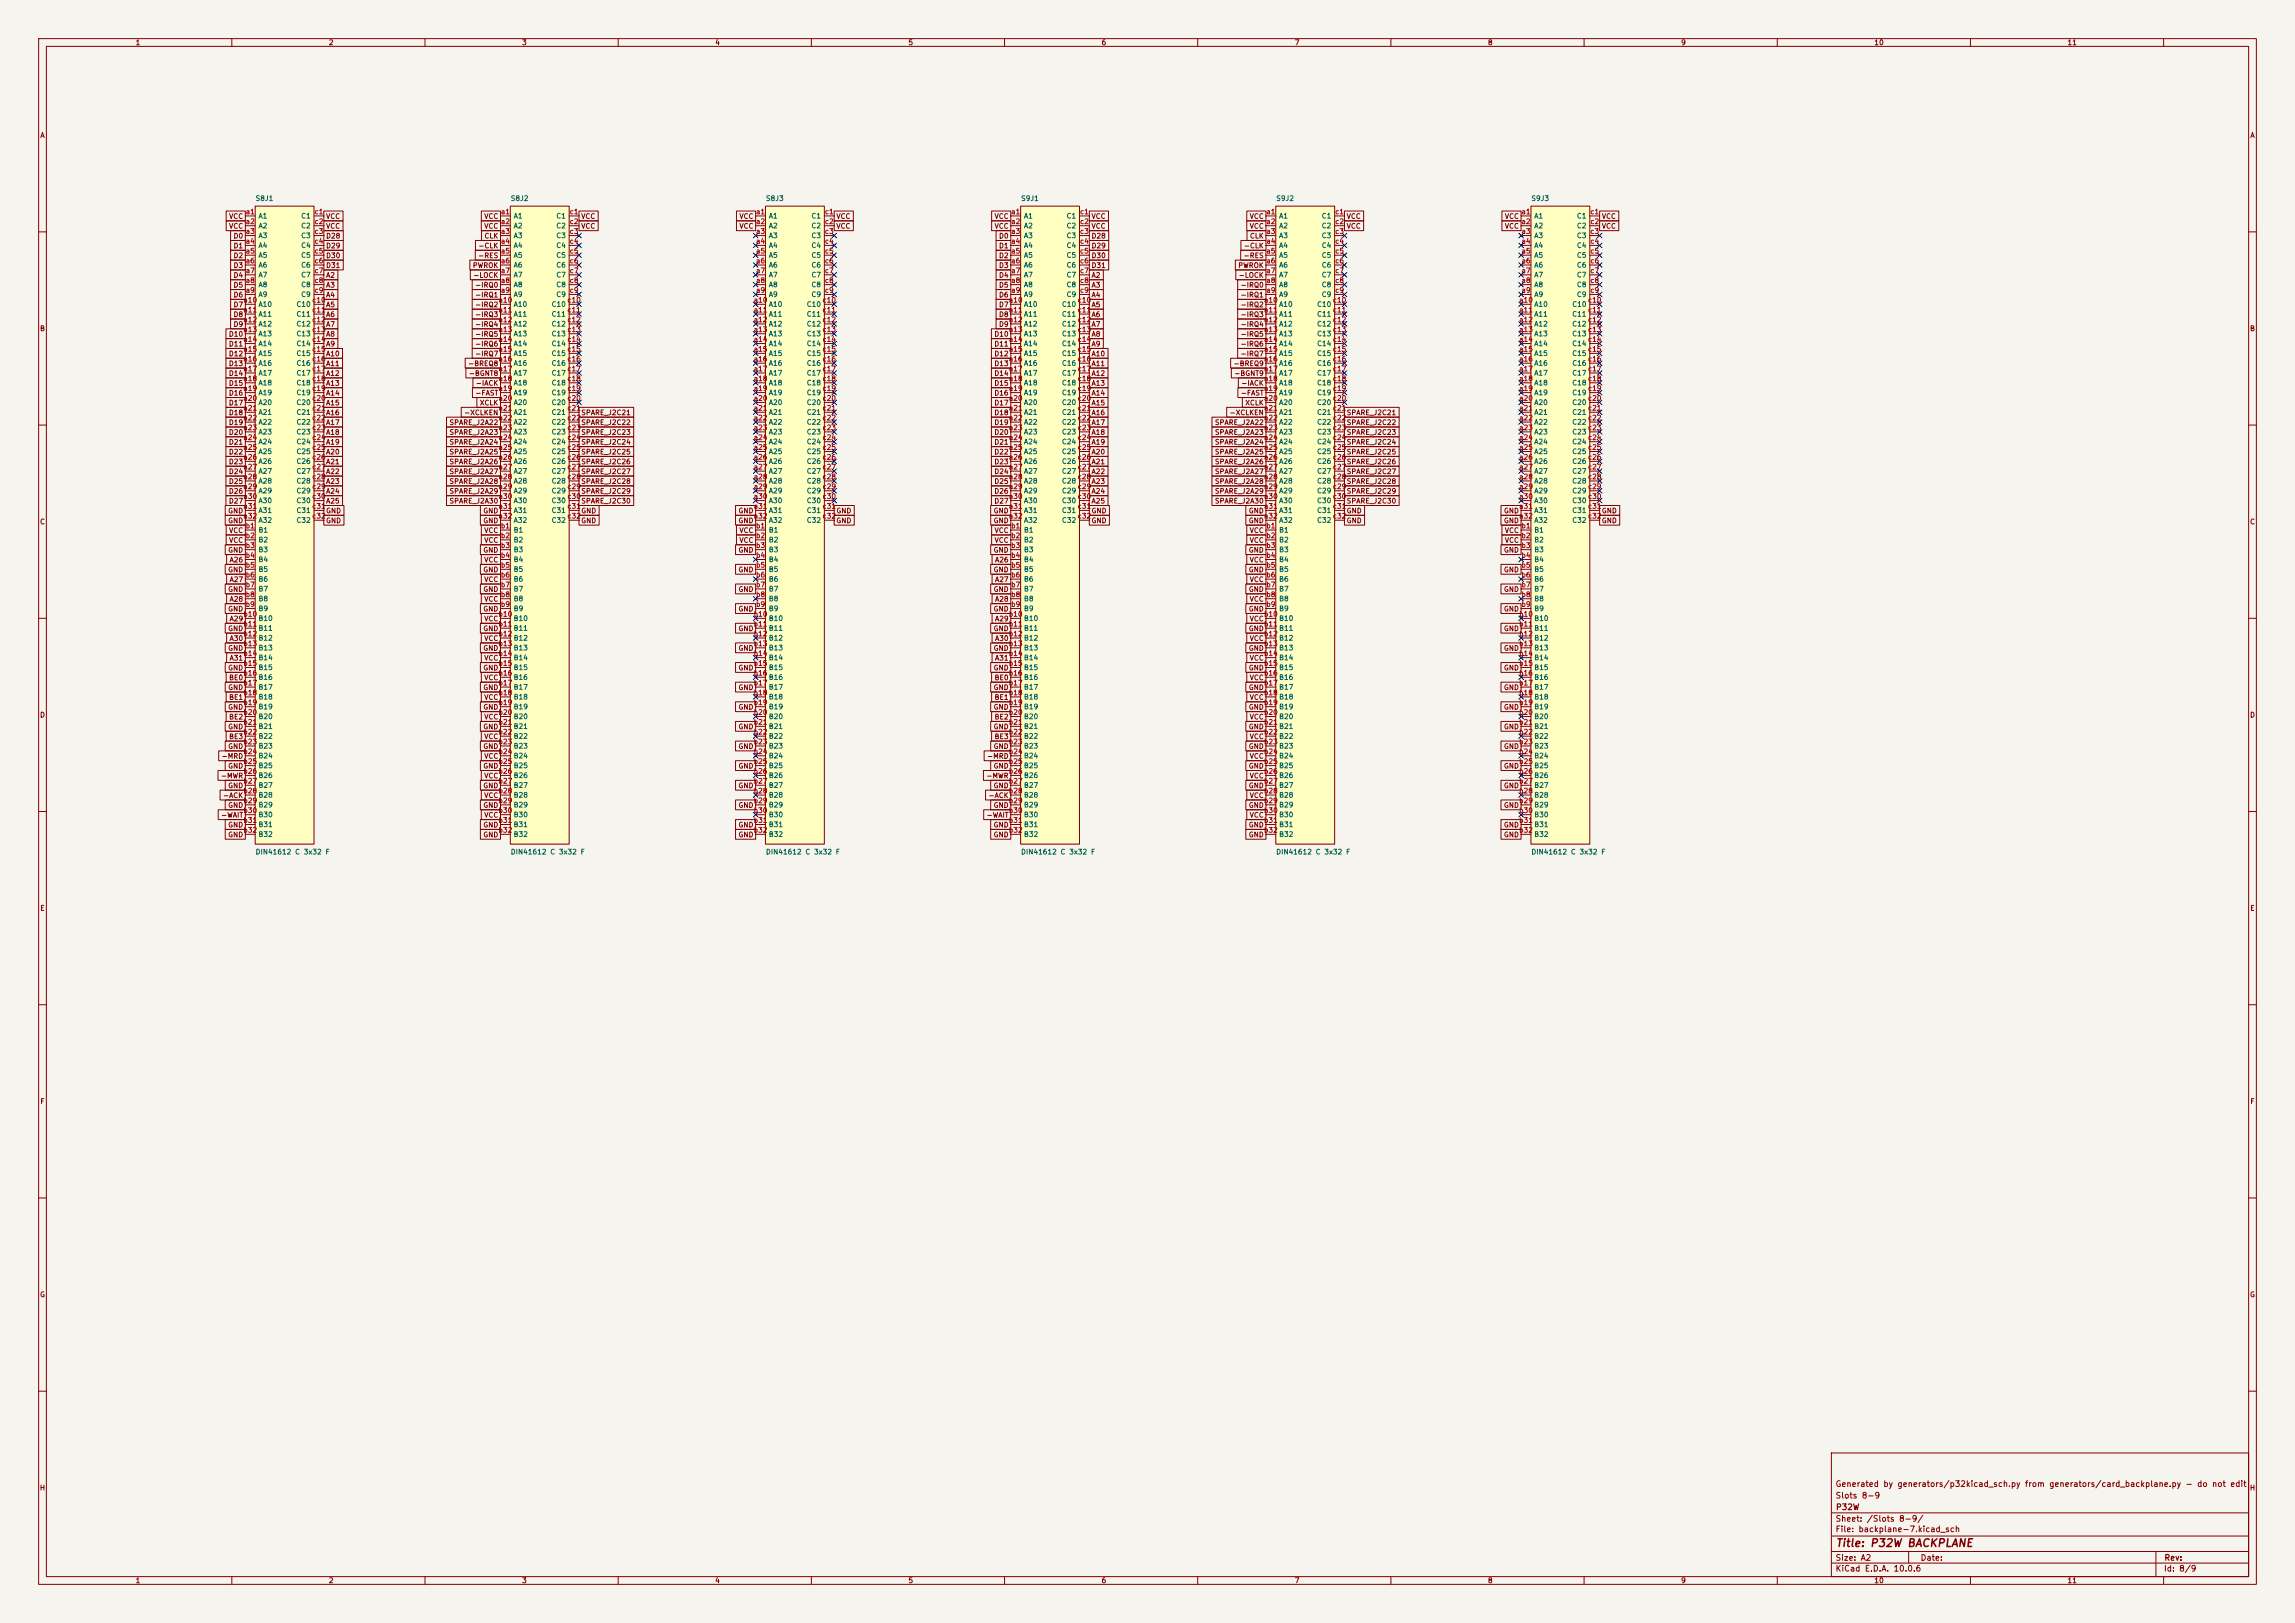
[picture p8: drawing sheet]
<svg xmlns="http://www.w3.org/2000/svg" width="594mm" height="420mm" viewBox="0 0 594 420" stroke-linecap="round" stroke-linejoin="round" font-family="sans-serif">
<defs><g id="words">
<text font-size="2" fill="#840000" x="475" y="400.8">Title: P32W BACKPLANE</text>
<g font-size="1.5" fill="#840000">
<text x="475" y="388.1">Slots 8-9</text>
<text x="475" y="385.1">Generated by generators/p32kicad_sch.py from generators/card_backplane.py - do not edit</text>
<text x="475" y="394.1">Sheet: /Slots 8-9/</text>
<text x="475.1" y="391.1">P32W</text>
<text x="475" y="396.8">File: backplane-7.kicad_sch</text>
<text x="475" y="407">KiCad E.D.A. 10.0.6</text>
<text x="475" y="404.2">Size: A2</text>
<text x="497" y="404.2">Date:</text>
<text x="560" y="407">Id: 8/9</text>
<text x="560.1" y="404.2">Rev:</text>
</g>
<g font-size="1.3" fill="#840000">
<text x="35" y="12">1</text>
<text x="85" y="12">2</text>
<text x="135" y="12">3</text>
<text x="185" y="12">4</text>
<text x="235" y="12">5</text>
<text x="285" y="12">6</text>
<text x="335" y="12">7</text>
<text x="385" y="12">8</text>
<text x="435" y="12">9</text>
<text x="485" y="12">10</text>
<text x="535" y="12">11</text>
<text x="10.3" y="36">A</text>
<text x="582.3" y="36">A</text>
<text x="59.2" y="59.5">VCC</text>
<text x="59.2" y="56.9">VCC</text>
<text x="84.3" y="56.9">VCC</text>
<text x="84.3" y="59.5">VCC</text>
<text x="125.2" y="56.9">VCC</text>
<text x="125.2" y="59.5">VCC</text>
<text x="150.3" y="56.9">VCC</text>
<text x="150.3" y="59.5">VCC</text>
<text x="191.2" y="56.9">VCC</text>
<text x="191.2" y="59.5">VCC</text>
<text x="216.3" y="56.9">VCC</text>
<text x="216.3" y="59.5">VCC</text>
<text x="257.3" y="59.5">VCC</text>
<text x="257.3" y="56.9">VCC</text>
<text x="282.4" y="56.9">VCC</text>
<text x="282.4" y="59.5">VCC</text>
<text x="323.3" y="59.5">VCC</text>
<text x="323.3" y="56.9">VCC</text>
<text x="348.4" y="59.5">VCC</text>
<text x="348.4" y="56.9">VCC</text>
<text x="389.4" y="59.5">VCC</text>
<text x="389.4" y="56.9">VCC</text>
<text x="414.5" y="59.5">VCC</text>
<text x="414.5" y="56.9">VCC</text>
<text x="60.3" y="62">D0</text>
<text x="60.3" y="64.6">D1</text>
<text x="84.3" y="62">D28</text>
<text x="84.3" y="64.6">D29</text>
<text x="123.7" y="64.6">-CLK</text>
<text x="125.3" y="62">CLK</text>
<text x="258.4" y="64.6">D1</text>
<text x="258.4" y="62">D0</text>
<text x="282.4" y="62">D28</text>
<text x="282.4" y="64.6">D29</text>
<text x="321.8" y="64.6">-CLK</text>
<text x="323.4" y="62">CLK</text>
<text x="60.3" y="69.6">D3</text>
<text x="60.3" y="67.1">D2</text>
<text x="84.3" y="69.6">D31</text>
<text x="84.3" y="67.1">D30</text>
<text x="122.2" y="69.6">PWROK</text>
<text x="123.6" y="67.1">-RES</text>
<text x="258.4" y="67.1">D2</text>
<text x="258.4" y="69.6">D3</text>
<text x="282.4" y="67.1">D30</text>
<text x="282.4" y="69.6">D31</text>
<text x="320.4" y="69.6">PWROK</text>
<text x="321.8" y="67.1">-RES</text>
<text x="60.3" y="72.2">D4</text>
<text x="60.3" y="74.7">D5</text>
<text x="60.3" y="77.3">D6</text>
<text x="84.3" y="72.2">A2</text>
<text x="84.3" y="74.7">A3</text>
<text x="84.3" y="77.3">A4</text>
<text x="122.4" y="72.2">-LOCK</text>
<text x="122.8" y="74.7">-IRQ0</text>
<text x="122.8" y="77.3">-IRQ1</text>
<text x="258.4" y="72.2">D4</text>
<text x="258.4" y="74.7">D5</text>
<text x="258.4" y="77.3">D6</text>
<text x="282.4" y="72.2">A2</text>
<text x="282.4" y="74.7">A3</text>
<text x="282.4" y="77.3">A4</text>
<text x="320.5" y="72.2">-LOCK</text>
<text x="321" y="77.3">-IRQ1</text>
<text x="321" y="74.7">-IRQ0</text>
<text x="60.3" y="79.8">D7</text>
<text x="60.3" y="82.3">D8</text>
<text x="84.3" y="79.8">A5</text>
<text x="84.3" y="82.3">A6</text>
<text x="122.8" y="79.8">-IRQ2</text>
<text x="122.8" y="82.3">-IRQ3</text>
<text x="258.4" y="79.8">D7</text>
<text x="258.4" y="82.3">D8</text>
<text x="282.4" y="79.8">A5</text>
<text x="282.4" y="82.3">A6</text>
<text x="321" y="82.3">-IRQ3</text>
<text x="321" y="79.8">-IRQ2</text>
<text x="10.2" y="86">B</text>
<text x="59.1" y="87.4">D10</text>
<text x="59.1" y="90">D11</text>
<text x="60.3" y="84.9">D9</text>
<text x="84.3" y="84.9">A7</text>
<text x="84.3" y="87.4">A8</text>
<text x="84.3" y="90">A9</text>
<text x="122.8" y="84.9">-IRQ4</text>
<text x="122.8" y="87.4">-IRQ5</text>
<text x="122.8" y="90">-IRQ6</text>
<text x="257.2" y="87.4">D10</text>
<text x="257.2" y="90">D11</text>
<text x="258.4" y="84.9">D9</text>
<text x="282.4" y="84.9">A7</text>
<text x="282.4" y="87.4">A8</text>
<text x="282.4" y="90">A9</text>
<text x="321" y="90">-IRQ6</text>
<text x="321" y="87.4">-IRQ5</text>
<text x="321" y="84.9">-IRQ4</text>
<text x="582.2" y="86">B</text>
<text x="59.1" y="92.5">D12</text>
<text x="59.1" y="95">D13</text>
<text x="84.3" y="92.5">A10</text>
<text x="84.3" y="95">A11</text>
<text x="121" y="95">-BREQ8</text>
<text x="122.8" y="92.5">-IRQ7</text>
<text x="257.2" y="92.5">D12</text>
<text x="257.2" y="95">D13</text>
<text x="282.4" y="92.5">A10</text>
<text x="282.4" y="95">A11</text>
<text x="319.2" y="95">-BREQ9</text>
<text x="321" y="92.5">-IRQ7</text>
<text x="59.1" y="97.6">D14</text>
<text x="59.1" y="100.1">D15</text>
<text x="84.3" y="97.6">A12</text>
<text x="84.3" y="100.1">A13</text>
<text x="121.2" y="97.6">-BGNT8</text>
<text x="123" y="100.1">-IACK</text>
<text x="257.2" y="97.6">D14</text>
<text x="257.2" y="100.1">D15</text>
<text x="282.4" y="97.6">A12</text>
<text x="282.4" y="100.1">A13</text>
<text x="319.3" y="97.6">-BGNT9</text>
<text x="321.2" y="100.1">-IACK</text>
<text x="59.1" y="102.7">D16</text>
<text x="59.1" y="105.2">D17</text>
<text x="59.1" y="107.7">D18</text>
<text x="84.3" y="102.7">A14</text>
<text x="84.3" y="105.2">A15</text>
<text x="84.3" y="107.7">A16</text>
<text x="120" y="107.7">-XCLKEN</text>
<text x="122.9" y="102.7">-FAST</text>
<text x="124.1" y="105.2">XCLK</text>
<text x="150.3" y="107.7">SPARE_J2C21</text>
<text x="257.2" y="102.7">D16</text>
<text x="257.2" y="105.2">D17</text>
<text x="257.2" y="107.7">D18</text>
<text x="282.4" y="102.7">A14</text>
<text x="282.4" y="105.2">A15</text>
<text x="282.4" y="107.7">A16</text>
<text x="318.1" y="107.7">-XCLKEN</text>
<text x="321" y="102.7">-FAST</text>
<text x="322.2" y="105.2">XCLK</text>
<text x="348.4" y="107.7">SPARE_J2C21</text>
<text x="59.1" y="110.3">D19</text>
<text x="59.1" y="112.8">D20</text>
<text x="84.3" y="110.3">A17</text>
<text x="84.3" y="112.8">A18</text>
<text x="116.2" y="110.3">SPARE_J2A22</text>
<text x="116.2" y="112.8">SPARE_J2A23</text>
<text x="150.3" y="110.3">SPARE_J2C22</text>
<text x="150.3" y="112.8">SPARE_J2C23</text>
<text x="257.2" y="110.3">D19</text>
<text x="257.2" y="112.8">D20</text>
<text x="282.4" y="110.3">A17</text>
<text x="282.4" y="112.8">A18</text>
<text x="314.3" y="112.8">SPARE_J2A23</text>
<text x="314.3" y="110.3">SPARE_J2A22</text>
<text x="348.4" y="112.8">SPARE_J2C23</text>
<text x="348.4" y="110.3">SPARE_J2C22</text>
<text x="59.1" y="115.4">D21</text>
<text x="59.1" y="117.9">D22</text>
<text x="84.3" y="115.4">A19</text>
<text x="84.3" y="117.9">A20</text>
<text x="116.2" y="115.4">SPARE_J2A24</text>
<text x="116.2" y="117.9">SPARE_J2A25</text>
<text x="150.3" y="115.4">SPARE_J2C24</text>
<text x="150.3" y="117.9">SPARE_J2C25</text>
<text x="257.2" y="115.4">D21</text>
<text x="257.2" y="117.9">D22</text>
<text x="282.4" y="115.4">A19</text>
<text x="282.4" y="117.9">A20</text>
<text x="314.3" y="117.9">SPARE_J2A25</text>
<text x="314.3" y="115.4">SPARE_J2A24</text>
<text x="348.4" y="117.9">SPARE_J2C25</text>
<text x="348.4" y="115.4">SPARE_J2C24</text>
<text x="59.1" y="120.4">D23</text>
<text x="59.1" y="123">D24</text>
<text x="59.1" y="125.5">D25</text>
<text x="84.3" y="120.4">A21</text>
<text x="84.3" y="123">A22</text>
<text x="84.3" y="125.5">A23</text>
<text x="116.2" y="120.4">SPARE_J2A26</text>
<text x="116.2" y="123">SPARE_J2A27</text>
<text x="116.2" y="125.5">SPARE_J2A28</text>
<text x="150.3" y="120.4">SPARE_J2C26</text>
<text x="150.3" y="123">SPARE_J2C27</text>
<text x="150.3" y="125.5">SPARE_J2C28</text>
<text x="257.2" y="120.4">D23</text>
<text x="257.2" y="123">D24</text>
<text x="257.2" y="125.5">D25</text>
<text x="282.4" y="125.5">A23</text>
<text x="282.4" y="120.4">A21</text>
<text x="282.4" y="123">A22</text>
<text x="314.3" y="120.4">SPARE_J2A26</text>
<text x="314.3" y="123">SPARE_J2A27</text>
<text x="314.3" y="125.5">SPARE_J2A28</text>
<text x="348.4" y="123">SPARE_J2C27</text>
<text x="348.4" y="120.4">SPARE_J2C26</text>
<text x="348.4" y="125.5">SPARE_J2C28</text>
<text x="59.1" y="128.1">D26</text>
<text x="59.1" y="130.6">D27</text>
<text x="84.3" y="128.1">A24</text>
<text x="84.3" y="130.6">A25</text>
<text x="116.2" y="128.1">SPARE_J2A29</text>
<text x="116.2" y="130.6">SPARE_J2A30</text>
<text x="150.3" y="128.1">SPARE_J2C29</text>
<text x="150.3" y="130.6">SPARE_J2C30</text>
<text x="257.2" y="128.1">D26</text>
<text x="257.2" y="130.6">D27</text>
<text x="282.4" y="130.6">A25</text>
<text x="282.4" y="128.1">A24</text>
<text x="314.3" y="128.1">SPARE_J2A29</text>
<text x="314.3" y="130.6">SPARE_J2A30</text>
<text x="348.4" y="130.6">SPARE_J2C30</text>
<text x="348.4" y="128.1">SPARE_J2C29</text>
<text x="10.2" y="136">C</text>
<text x="58.9" y="133.1">GND</text>
<text x="58.9" y="135.7">GND</text>
<text x="84.3" y="133.1">GND</text>
<text x="84.3" y="135.7">GND</text>
<text x="125" y="133.1">GND</text>
<text x="125" y="135.7">GND</text>
<text x="150.3" y="133.1">GND</text>
<text x="150.3" y="135.7">GND</text>
<text x="191" y="133.1">GND</text>
<text x="191" y="135.7">GND</text>
<text x="216.3" y="133.1">GND</text>
<text x="216.3" y="135.7">GND</text>
<text x="257" y="133.1">GND</text>
<text x="257" y="135.7">GND</text>
<text x="282.4" y="133.1">GND</text>
<text x="282.4" y="135.7">GND</text>
<text x="323.1" y="133.1">GND</text>
<text x="323.1" y="135.7">GND</text>
<text x="348.4" y="135.7">GND</text>
<text x="348.4" y="133.1">GND</text>
<text x="389.1" y="135.7">GND</text>
<text x="389.1" y="133.1">GND</text>
<text x="414.5" y="135.7">GND</text>
<text x="414.5" y="133.1">GND</text>
<text x="582.2" y="136">C</text>
<text x="58.9" y="143.3">GND</text>
<text x="59.2" y="138.2">VCC</text>
<text x="59.2" y="140.8">VCC</text>
<text x="125" y="143.3">GND</text>
<text x="125.2" y="138.2">VCC</text>
<text x="125.2" y="140.8">VCC</text>
<text x="191" y="143.3">GND</text>
<text x="191.2" y="138.2">VCC</text>
<text x="191.2" y="140.8">VCC</text>
<text x="257" y="143.3">GND</text>
<text x="257.3" y="140.8">VCC</text>
<text x="257.3" y="138.2">VCC</text>
<text x="323.1" y="143.3">GND</text>
<text x="323.3" y="140.8">VCC</text>
<text x="323.3" y="138.2">VCC</text>
<text x="389.1" y="143.3">GND</text>
<text x="389.4" y="140.8">VCC</text>
<text x="389.4" y="138.2">VCC</text>
<text x="58.9" y="148.4">GND</text>
<text x="59.3" y="145.8">A26</text>
<text x="125" y="148.4">GND</text>
<text x="125.2" y="145.8">VCC</text>
<text x="191" y="148.4">GND</text>
<text x="257" y="148.4">GND</text>
<text x="257.4" y="145.8">A26</text>
<text x="323.1" y="148.4">GND</text>
<text x="323.3" y="145.8">VCC</text>
<text x="389.1" y="148.4">GND</text>
<text x="58.9" y="153.5">GND</text>
<text x="59.3" y="150.9">A27</text>
<text x="59.3" y="156">A28</text>
<text x="125" y="153.5">GND</text>
<text x="125.2" y="150.9">VCC</text>
<text x="125.2" y="156">VCC</text>
<text x="191" y="153.5">GND</text>
<text x="257" y="153.5">GND</text>
<text x="257.4" y="150.9">A27</text>
<text x="257.4" y="156">A28</text>
<text x="323.1" y="153.5">GND</text>
<text x="323.3" y="156">VCC</text>
<text x="323.3" y="150.9">VCC</text>
<text x="389.1" y="153.5">GND</text>
<text x="58.9" y="158.5">GND</text>
<text x="59.3" y="161.1">A29</text>
<text x="125" y="158.5">GND</text>
<text x="125.2" y="161.1">VCC</text>
<text x="191" y="158.5">GND</text>
<text x="257" y="158.5">GND</text>
<text x="257.4" y="161.1">A29</text>
<text x="323.1" y="158.5">GND</text>
<text x="323.3" y="161.1">VCC</text>
<text x="389.1" y="158.5">GND</text>
<text x="58.9" y="163.6">GND</text>
<text x="59.3" y="166.2">A30</text>
<text x="125" y="163.6">GND</text>
<text x="125.2" y="166.2">VCC</text>
<text x="191" y="163.6">GND</text>
<text x="257" y="163.6">GND</text>
<text x="257.4" y="166.2">A30</text>
<text x="323.1" y="163.6">GND</text>
<text x="323.3" y="166.2">VCC</text>
<text x="389.1" y="163.6">GND</text>
<text x="58.9" y="168.7">GND</text>
<text x="58.9" y="173.8">GND</text>
<text x="59.3" y="171.2">A31</text>
<text x="125" y="173.8">GND</text>
<text x="125" y="168.7">GND</text>
<text x="125.2" y="171.2">VCC</text>
<text x="191" y="168.7">GND</text>
<text x="191" y="173.8">GND</text>
<text x="257" y="168.7">GND</text>
<text x="257" y="173.8">GND</text>
<text x="257.4" y="171.2">A31</text>
<text x="323.1" y="173.8">GND</text>
<text x="323.1" y="168.7">GND</text>
<text x="323.3" y="171.2">VCC</text>
<text x="389.1" y="173.8">GND</text>
<text x="389.1" y="168.7">GND</text>
<text x="58.9" y="178.9">GND</text>
<text x="59.2" y="176.3">BE0</text>
<text x="125" y="178.9">GND</text>
<text x="125.2" y="176.3">VCC</text>
<text x="191" y="178.9">GND</text>
<text x="257" y="178.9">GND</text>
<text x="257.3" y="176.3">BE0</text>
<text x="323.1" y="178.9">GND</text>
<text x="323.3" y="176.3">VCC</text>
<text x="389.1" y="178.9">GND</text>
<text x="10.2" y="186">D</text>
<text x="58.9" y="183.9">GND</text>
<text x="59.2" y="181.4">BE1</text>
<text x="125" y="183.9">GND</text>
<text x="125.2" y="181.4">VCC</text>
<text x="191" y="183.9">GND</text>
<text x="257" y="183.9">GND</text>
<text x="257.3" y="181.4">BE1</text>
<text x="323.1" y="183.9">GND</text>
<text x="323.3" y="181.4">VCC</text>
<text x="389.1" y="183.9">GND</text>
<text x="582.2" y="186">D</text>
<text x="58.9" y="189">GND</text>
<text x="59.2" y="186.5">BE2</text>
<text x="59.2" y="191.6">BE3</text>
<text x="125" y="189">GND</text>
<text x="125.2" y="186.5">VCC</text>
<text x="125.2" y="191.6">VCC</text>
<text x="191" y="189">GND</text>
<text x="257" y="189">GND</text>
<text x="257.3" y="186.5">BE2</text>
<text x="257.3" y="191.6">BE3</text>
<text x="323.1" y="189">GND</text>
<text x="323.3" y="191.6">VCC</text>
<text x="323.3" y="186.5">VCC</text>
<text x="389.1" y="189">GND</text>
<text x="57.2" y="196.6">-MRD</text>
<text x="58.9" y="194.1">GND</text>
<text x="125" y="194.1">GND</text>
<text x="125.2" y="196.6">VCC</text>
<text x="191" y="194.1">GND</text>
<text x="255.4" y="196.6">-MRD</text>
<text x="257" y="194.1">GND</text>
<text x="323.1" y="194.1">GND</text>
<text x="323.3" y="196.6">VCC</text>
<text x="389.1" y="194.1">GND</text>
<text x="57.1" y="201.7">-MWR</text>
<text x="58.9" y="199.2">GND</text>
<text x="125" y="199.2">GND</text>
<text x="125.2" y="201.7">VCC</text>
<text x="191" y="199.2">GND</text>
<text x="255.2" y="201.7">-MWR</text>
<text x="257" y="199.2">GND</text>
<text x="323.1" y="199.2">GND</text>
<text x="323.3" y="201.7">VCC</text>
<text x="389.1" y="199.2">GND</text>
<text x="57.6" y="206.8">-ACK</text>
<text x="58.9" y="204.3">GND</text>
<text x="58.9" y="209.3">GND</text>
<text x="125" y="204.3">GND</text>
<text x="125" y="209.3">GND</text>
<text x="125.2" y="206.8">VCC</text>
<text x="191" y="209.3">GND</text>
<text x="191" y="204.3">GND</text>
<text x="255.7" y="206.8">-ACK</text>
<text x="257" y="204.3">GND</text>
<text x="257" y="209.3">GND</text>
<text x="323.1" y="209.3">GND</text>
<text x="323.1" y="204.3">GND</text>
<text x="323.3" y="206.8">VCC</text>
<text x="389.1" y="209.3">GND</text>
<text x="389.1" y="204.3">GND</text>
<text x="57.1" y="211.9">-WAIT</text>
<text x="58.9" y="214.4">GND</text>
<text x="125" y="214.4">GND</text>
<text x="125.2" y="211.9">VCC</text>
<text x="191" y="214.4">GND</text>
<text x="255.2" y="211.9">-WAIT</text>
<text x="257" y="214.4">GND</text>
<text x="323.1" y="214.4">GND</text>
<text x="323.3" y="211.9">VCC</text>
<text x="389.1" y="214.4">GND</text>
<text x="58.9" y="217">GND</text>
<text x="125" y="217">GND</text>
<text x="191" y="217">GND</text>
<text x="257" y="217">GND</text>
<text x="323.1" y="217">GND</text>
<text x="389.1" y="217">GND</text>
<text x="10.3" y="236">E</text>
<text x="582.3" y="236">E</text>
<text x="10.3" y="286">F</text>
<text x="582.3" y="286">F</text>
<text x="10.2" y="336">G</text>
<text x="582.2" y="336">G</text>
<text x="10.2" y="386">H</text>
<text x="582.2" y="386">H</text>
<text x="35" y="410">1</text>
<text x="85" y="410">2</text>
<text x="135" y="410">3</text>
<text x="185" y="410">4</text>
<text x="235" y="410">5</text>
<text x="285" y="410">6</text>
<text x="335" y="410">7</text>
<text x="385" y="410">8</text>
<text x="435" y="410">9</text>
<text x="485" y="410">10</text>
<text x="535" y="410">11</text>
</g>
<g font-size="1.3" fill="#006464">
<text x="66" y="52.3">S8J1</text>
<text x="132.1" y="52.3">S8J2</text>
<text x="198.1" y="52.3">S8J3</text>
<text x="264.1" y="52.3">S9J1</text>
<text x="330.2" y="52.3">S9J2</text>
<text x="396.2" y="52.3">S9J3</text>
<text x="66.8" y="56.8">A1</text>
<text x="66.8" y="59.4">A2</text>
<text x="77.8" y="56.8">C1</text>
<text x="77.8" y="59.4">C2</text>
<text x="132.8" y="56.8">A1</text>
<text x="132.8" y="59.4">A2</text>
<text x="143.9" y="56.8">C1</text>
<text x="143.9" y="59.4">C2</text>
<text x="198.9" y="56.8">A1</text>
<text x="198.9" y="59.4">A2</text>
<text x="209.9" y="56.8">C1</text>
<text x="209.9" y="59.4">C2</text>
<text x="264.9" y="56.8">A1</text>
<text x="264.9" y="59.4">A2</text>
<text x="275.9" y="56.8">C1</text>
<text x="275.9" y="59.4">C2</text>
<text x="330.9" y="56.8">A1</text>
<text x="330.9" y="59.4">A2</text>
<text x="342" y="56.8">C1</text>
<text x="342" y="59.4">C2</text>
<text x="397" y="56.8">A1</text>
<text x="397" y="59.4">A2</text>
<text x="408" y="56.8">C1</text>
<text x="408" y="59.4">C2</text>
<text x="66.8" y="61.9">A3</text>
<text x="66.8" y="64.5">A4</text>
<text x="77.8" y="61.9">C3</text>
<text x="77.8" y="64.5">C4</text>
<text x="132.8" y="61.9">A3</text>
<text x="132.8" y="64.5">A4</text>
<text x="143.9" y="61.9">C3</text>
<text x="143.9" y="64.5">C4</text>
<text x="198.9" y="61.9">A3</text>
<text x="198.9" y="64.5">A4</text>
<text x="209.9" y="61.9">C3</text>
<text x="209.9" y="64.5">C4</text>
<text x="264.9" y="61.9">A3</text>
<text x="264.9" y="64.5">A4</text>
<text x="275.9" y="61.9">C3</text>
<text x="275.9" y="64.5">C4</text>
<text x="330.9" y="61.9">A3</text>
<text x="330.9" y="64.5">A4</text>
<text x="342" y="61.9">C3</text>
<text x="342" y="64.5">C4</text>
<text x="397" y="61.9">A3</text>
<text x="397" y="64.5">A4</text>
<text x="408" y="61.9">C3</text>
<text x="408" y="64.5">C4</text>
<text x="66.8" y="67">A5</text>
<text x="66.8" y="69.5">A6</text>
<text x="77.8" y="67">C5</text>
<text x="77.8" y="69.5">C6</text>
<text x="132.8" y="67">A5</text>
<text x="132.8" y="69.5">A6</text>
<text x="143.9" y="67">C5</text>
<text x="143.9" y="69.5">C6</text>
<text x="198.9" y="67">A5</text>
<text x="198.9" y="69.5">A6</text>
<text x="209.9" y="67">C5</text>
<text x="209.9" y="69.5">C6</text>
<text x="264.9" y="67">A5</text>
<text x="264.9" y="69.5">A6</text>
<text x="275.9" y="67">C5</text>
<text x="275.9" y="69.5">C6</text>
<text x="330.9" y="67">A5</text>
<text x="330.9" y="69.5">A6</text>
<text x="342" y="67">C5</text>
<text x="342" y="69.5">C6</text>
<text x="397" y="67">A5</text>
<text x="397" y="69.5">A6</text>
<text x="408" y="67">C5</text>
<text x="408" y="69.5">C6</text>
<text x="66.8" y="72.1">A7</text>
<text x="66.8" y="74.6">A8</text>
<text x="66.8" y="77.2">A9</text>
<text x="77.8" y="72.1">C7</text>
<text x="77.8" y="74.6">C8</text>
<text x="77.8" y="77.2">C9</text>
<text x="132.8" y="72.1">A7</text>
<text x="132.8" y="74.6">A8</text>
<text x="132.8" y="77.2">A9</text>
<text x="143.9" y="72.1">C7</text>
<text x="143.9" y="74.6">C8</text>
<text x="143.9" y="77.2">C9</text>
<text x="198.9" y="72.1">A7</text>
<text x="198.9" y="74.6">A8</text>
<text x="198.9" y="77.2">A9</text>
<text x="209.9" y="72.1">C7</text>
<text x="209.9" y="74.6">C8</text>
<text x="209.9" y="77.2">C9</text>
<text x="264.9" y="72.1">A7</text>
<text x="264.9" y="74.6">A8</text>
<text x="264.9" y="77.2">A9</text>
<text x="275.9" y="72.1">C7</text>
<text x="275.9" y="74.6">C8</text>
<text x="275.9" y="77.2">C9</text>
<text x="330.9" y="72.1">A7</text>
<text x="330.9" y="74.6">A8</text>
<text x="330.9" y="77.2">A9</text>
<text x="342" y="72.1">C7</text>
<text x="342" y="74.6">C8</text>
<text x="342" y="77.2">C9</text>
<text x="397" y="72.1">A7</text>
<text x="397" y="74.6">A8</text>
<text x="397" y="77.2">A9</text>
<text x="408" y="72.1">C7</text>
<text x="408" y="74.6">C8</text>
<text x="408" y="77.2">C9</text>
<text x="66.8" y="79.7">A10</text>
<text x="66.8" y="82.2">A11</text>
<text x="76.6" y="79.7">C10</text>
<text x="76.6" y="82.2">C11</text>
<text x="132.8" y="79.7">A10</text>
<text x="132.8" y="82.2">A11</text>
<text x="142.6" y="79.7">C10</text>
<text x="142.6" y="82.2">C11</text>
<text x="198.9" y="79.7">A10</text>
<text x="198.9" y="82.2">A11</text>
<text x="208.7" y="79.7">C10</text>
<text x="208.7" y="82.2">C11</text>
<text x="264.9" y="79.7">A10</text>
<text x="264.9" y="82.2">A11</text>
<text x="274.7" y="79.7">C10</text>
<text x="274.7" y="82.2">C11</text>
<text x="330.9" y="79.7">A10</text>
<text x="330.9" y="82.2">A11</text>
<text x="340.8" y="79.7">C10</text>
<text x="340.8" y="82.2">C11</text>
<text x="397" y="79.7">A10</text>
<text x="397" y="82.2">A11</text>
<text x="406.8" y="79.7">C10</text>
<text x="406.8" y="82.2">C11</text>
<text x="66.8" y="84.8">A12</text>
<text x="66.8" y="87.3">A13</text>
<text x="66.8" y="89.9">A14</text>
<text x="76.6" y="84.8">C12</text>
<text x="76.6" y="87.3">C13</text>
<text x="76.6" y="89.9">C14</text>
<text x="132.8" y="84.8">A12</text>
<text x="132.8" y="87.3">A13</text>
<text x="132.8" y="89.9">A14</text>
<text x="142.6" y="84.8">C12</text>
<text x="142.6" y="87.3">C13</text>
<text x="142.6" y="89.9">C14</text>
<text x="198.9" y="84.8">A12</text>
<text x="198.9" y="87.3">A13</text>
<text x="198.9" y="89.9">A14</text>
<text x="208.7" y="84.8">C12</text>
<text x="208.7" y="87.3">C13</text>
<text x="208.7" y="89.9">C14</text>
<text x="264.9" y="84.8">A12</text>
<text x="264.9" y="87.3">A13</text>
<text x="264.9" y="89.9">A14</text>
<text x="274.7" y="84.8">C12</text>
<text x="274.7" y="87.3">C13</text>
<text x="274.7" y="89.9">C14</text>
<text x="330.9" y="84.8">A12</text>
<text x="330.9" y="87.3">A13</text>
<text x="330.9" y="89.9">A14</text>
<text x="340.8" y="84.8">C12</text>
<text x="340.8" y="87.3">C13</text>
<text x="340.8" y="89.9">C14</text>
<text x="397" y="84.8">A12</text>
<text x="397" y="87.3">A13</text>
<text x="397" y="89.9">A14</text>
<text x="406.8" y="84.8">C12</text>
<text x="406.8" y="87.3">C13</text>
<text x="406.8" y="89.9">C14</text>
<text x="66.8" y="92.4">A15</text>
<text x="66.8" y="94.9">A16</text>
<text x="76.6" y="92.4">C15</text>
<text x="76.6" y="94.9">C16</text>
<text x="132.8" y="92.4">A15</text>
<text x="132.8" y="94.9">A16</text>
<text x="142.6" y="92.4">C15</text>
<text x="142.6" y="94.9">C16</text>
<text x="198.9" y="92.4">A15</text>
<text x="198.9" y="94.9">A16</text>
<text x="208.7" y="92.4">C15</text>
<text x="208.7" y="94.9">C16</text>
<text x="264.9" y="92.4">A15</text>
<text x="264.9" y="94.9">A16</text>
<text x="274.7" y="92.4">C15</text>
<text x="274.7" y="94.9">C16</text>
<text x="330.9" y="92.4">A15</text>
<text x="330.9" y="94.9">A16</text>
<text x="340.8" y="92.4">C15</text>
<text x="340.8" y="94.9">C16</text>
<text x="397" y="92.4">A15</text>
<text x="397" y="94.9">A16</text>
<text x="406.8" y="92.4">C15</text>
<text x="406.8" y="94.9">C16</text>
<text x="66.8" y="97.5">A17</text>
<text x="66.8" y="100">A18</text>
<text x="76.6" y="97.5">C17</text>
<text x="76.6" y="100">C18</text>
<text x="132.8" y="97.5">A17</text>
<text x="132.8" y="100">A18</text>
<text x="142.6" y="97.5">C17</text>
<text x="142.6" y="100">C18</text>
<text x="198.9" y="97.5">A17</text>
<text x="198.9" y="100">A18</text>
<text x="208.7" y="97.5">C17</text>
<text x="208.7" y="100">C18</text>
<text x="264.9" y="97.5">A17</text>
<text x="264.9" y="100">A18</text>
<text x="274.7" y="97.5">C17</text>
<text x="274.7" y="100">C18</text>
<text x="330.9" y="97.5">A17</text>
<text x="330.9" y="100">A18</text>
<text x="340.8" y="97.5">C17</text>
<text x="340.8" y="100">C18</text>
<text x="397" y="97.5">A17</text>
<text x="397" y="100">A18</text>
<text x="406.8" y="97.5">C17</text>
<text x="406.8" y="100">C18</text>
<text x="66.8" y="102.6">A19</text>
<text x="66.8" y="105.1">A20</text>
<text x="66.8" y="107.6">A21</text>
<text x="76.6" y="102.6">C19</text>
<text x="76.6" y="105.1">C20</text>
<text x="76.6" y="107.6">C21</text>
<text x="132.8" y="102.6">A19</text>
<text x="132.8" y="105.1">A20</text>
<text x="132.8" y="107.6">A21</text>
<text x="142.6" y="102.6">C19</text>
<text x="142.6" y="105.1">C20</text>
<text x="142.6" y="107.6">C21</text>
<text x="198.9" y="102.6">A19</text>
<text x="198.9" y="105.1">A20</text>
<text x="198.9" y="107.6">A21</text>
<text x="208.7" y="102.6">C19</text>
<text x="208.7" y="105.1">C20</text>
<text x="208.7" y="107.6">C21</text>
<text x="264.9" y="102.6">A19</text>
<text x="264.9" y="105.1">A20</text>
<text x="264.9" y="107.6">A21</text>
<text x="274.7" y="102.6">C19</text>
<text x="274.7" y="105.1">C20</text>
<text x="274.7" y="107.6">C21</text>
<text x="330.9" y="102.6">A19</text>
<text x="330.9" y="105.1">A20</text>
<text x="330.9" y="107.6">A21</text>
<text x="340.8" y="102.6">C19</text>
<text x="340.8" y="105.1">C20</text>
<text x="340.8" y="107.6">C21</text>
<text x="397" y="102.6">A19</text>
<text x="397" y="105.1">A20</text>
<text x="397" y="107.6">A21</text>
<text x="406.8" y="102.6">C19</text>
<text x="406.8" y="105.1">C20</text>
<text x="406.8" y="107.6">C21</text>
<text x="66.8" y="110.2">A22</text>
<text x="66.8" y="112.7">A23</text>
<text x="76.6" y="110.2">C22</text>
<text x="76.6" y="112.7">C23</text>
<text x="132.8" y="110.2">A22</text>
<text x="132.8" y="112.7">A23</text>
<text x="142.6" y="110.2">C22</text>
<text x="142.6" y="112.7">C23</text>
<text x="198.9" y="110.2">A22</text>
<text x="198.9" y="112.7">A23</text>
<text x="208.7" y="110.2">C22</text>
<text x="208.7" y="112.7">C23</text>
<text x="264.9" y="110.2">A22</text>
<text x="264.9" y="112.7">A23</text>
<text x="274.7" y="110.2">C22</text>
<text x="274.7" y="112.7">C23</text>
<text x="330.9" y="110.2">A22</text>
<text x="330.9" y="112.7">A23</text>
<text x="340.8" y="110.2">C22</text>
<text x="340.8" y="112.7">C23</text>
<text x="397" y="110.2">A22</text>
<text x="397" y="112.7">A23</text>
<text x="406.8" y="110.2">C22</text>
<text x="406.8" y="112.7">C23</text>
<text x="66.8" y="115.3">A24</text>
<text x="66.8" y="117.8">A25</text>
<text x="76.6" y="115.3">C24</text>
<text x="76.6" y="117.8">C25</text>
<text x="132.8" y="115.3">A24</text>
<text x="132.8" y="117.8">A25</text>
<text x="142.6" y="115.3">C24</text>
<text x="142.6" y="117.8">C25</text>
<text x="198.9" y="115.3">A24</text>
<text x="198.9" y="117.8">A25</text>
<text x="208.7" y="115.3">C24</text>
<text x="208.7" y="117.8">C25</text>
<text x="264.9" y="115.3">A24</text>
<text x="264.9" y="117.8">A25</text>
<text x="274.7" y="115.3">C24</text>
<text x="274.7" y="117.8">C25</text>
<text x="330.9" y="115.3">A24</text>
<text x="330.9" y="117.8">A25</text>
<text x="340.8" y="115.3">C24</text>
<text x="340.8" y="117.8">C25</text>
<text x="397" y="115.3">A24</text>
<text x="397" y="117.8">A25</text>
<text x="406.8" y="115.3">C24</text>
<text x="406.8" y="117.8">C25</text>
<text x="66.8" y="120.3">A26</text>
<text x="66.8" y="122.9">A27</text>
<text x="66.8" y="125.4">A28</text>
<text x="76.6" y="120.3">C26</text>
<text x="76.6" y="122.9">C27</text>
<text x="76.6" y="125.4">C28</text>
<text x="132.8" y="120.3">A26</text>
<text x="132.8" y="122.9">A27</text>
<text x="132.8" y="125.4">A28</text>
<text x="142.6" y="120.3">C26</text>
<text x="142.6" y="122.9">C27</text>
<text x="142.6" y="125.4">C28</text>
<text x="198.9" y="120.3">A26</text>
<text x="198.9" y="122.9">A27</text>
<text x="198.9" y="125.4">A28</text>
<text x="208.7" y="120.3">C26</text>
<text x="208.7" y="122.9">C27</text>
<text x="208.7" y="125.4">C28</text>
<text x="264.9" y="120.3">A26</text>
<text x="264.9" y="122.9">A27</text>
<text x="264.9" y="125.4">A28</text>
<text x="274.7" y="120.3">C26</text>
<text x="274.7" y="122.9">C27</text>
<text x="274.7" y="125.4">C28</text>
<text x="330.9" y="120.3">A26</text>
<text x="330.9" y="122.9">A27</text>
<text x="330.9" y="125.4">A28</text>
<text x="340.8" y="120.3">C26</text>
<text x="340.8" y="122.9">C27</text>
<text x="340.8" y="125.4">C28</text>
<text x="397" y="120.3">A26</text>
<text x="397" y="122.9">A27</text>
<text x="397" y="125.4">A28</text>
<text x="406.8" y="120.3">C26</text>
<text x="406.8" y="122.9">C27</text>
<text x="406.8" y="125.4">C28</text>
<text x="66.8" y="128">A29</text>
<text x="66.8" y="130.5">A30</text>
<text x="76.6" y="128">C29</text>
<text x="76.6" y="130.5">C30</text>
<text x="132.8" y="128">A29</text>
<text x="132.8" y="130.5">A30</text>
<text x="142.6" y="128">C29</text>
<text x="142.6" y="130.5">C30</text>
<text x="198.9" y="128">A29</text>
<text x="198.9" y="130.5">A30</text>
<text x="208.7" y="128">C29</text>
<text x="208.7" y="130.5">C30</text>
<text x="264.9" y="128">A29</text>
<text x="264.9" y="130.5">A30</text>
<text x="274.7" y="128">C29</text>
<text x="274.7" y="130.5">C30</text>
<text x="330.9" y="128">A29</text>
<text x="330.9" y="130.5">A30</text>
<text x="340.8" y="128">C29</text>
<text x="340.8" y="130.5">C30</text>
<text x="397" y="128">A29</text>
<text x="397" y="130.5">A30</text>
<text x="406.8" y="128">C29</text>
<text x="406.8" y="130.5">C30</text>
<text x="66.8" y="133">A31</text>
<text x="66.8" y="135.6">A32</text>
<text x="76.6" y="133">C31</text>
<text x="76.6" y="135.6">C32</text>
<text x="132.8" y="133">A31</text>
<text x="132.8" y="135.6">A32</text>
<text x="142.6" y="133">C31</text>
<text x="142.6" y="135.6">C32</text>
<text x="198.9" y="133">A31</text>
<text x="198.9" y="135.6">A32</text>
<text x="208.7" y="133">C31</text>
<text x="208.7" y="135.6">C32</text>
<text x="264.9" y="133">A31</text>
<text x="264.9" y="135.6">A32</text>
<text x="274.7" y="133">C31</text>
<text x="274.7" y="135.6">C32</text>
<text x="330.9" y="133">A31</text>
<text x="330.9" y="135.6">A32</text>
<text x="340.8" y="133">C31</text>
<text x="340.8" y="135.6">C32</text>
<text x="397" y="133">A31</text>
<text x="397" y="135.6">A32</text>
<text x="406.8" y="133">C31</text>
<text x="406.8" y="135.6">C32</text>
<text x="66.8" y="138.1">B1</text>
<text x="66.8" y="140.7">B2</text>
<text x="66.8" y="143.2">B3</text>
<text x="132.8" y="138.1">B1</text>
<text x="132.8" y="140.7">B2</text>
<text x="132.8" y="143.2">B3</text>
<text x="198.9" y="138.1">B1</text>
<text x="198.9" y="140.7">B2</text>
<text x="198.9" y="143.2">B3</text>
<text x="264.9" y="138.1">B1</text>
<text x="264.9" y="140.7">B2</text>
<text x="264.9" y="143.2">B3</text>
<text x="330.9" y="138.1">B1</text>
<text x="330.9" y="140.7">B2</text>
<text x="330.9" y="143.2">B3</text>
<text x="397" y="138.1">B1</text>
<text x="397" y="140.7">B2</text>
<text x="397" y="143.2">B3</text>
<text x="66.8" y="145.7">B4</text>
<text x="66.8" y="148.3">B5</text>
<text x="132.8" y="145.7">B4</text>
<text x="132.8" y="148.3">B5</text>
<text x="198.9" y="145.7">B4</text>
<text x="198.9" y="148.3">B5</text>
<text x="264.9" y="145.7">B4</text>
<text x="264.9" y="148.3">B5</text>
<text x="330.9" y="145.7">B4</text>
<text x="330.9" y="148.3">B5</text>
<text x="397" y="145.7">B4</text>
<text x="397" y="148.3">B5</text>
<text x="66.8" y="150.8">B6</text>
<text x="66.8" y="153.4">B7</text>
<text x="66.8" y="155.9">B8</text>
<text x="132.8" y="150.8">B6</text>
<text x="132.8" y="153.4">B7</text>
<text x="132.8" y="155.9">B8</text>
<text x="198.9" y="150.8">B6</text>
<text x="198.9" y="153.4">B7</text>
<text x="198.9" y="155.9">B8</text>
<text x="264.9" y="150.8">B6</text>
<text x="264.9" y="153.4">B7</text>
<text x="264.9" y="155.9">B8</text>
<text x="330.9" y="150.8">B6</text>
<text x="330.9" y="153.4">B7</text>
<text x="330.9" y="155.9">B8</text>
<text x="397" y="150.8">B6</text>
<text x="397" y="153.4">B7</text>
<text x="397" y="155.9">B8</text>
<text x="66.8" y="158.4">B9</text>
<text x="66.8" y="161">B10</text>
<text x="132.8" y="158.4">B9</text>
<text x="132.8" y="161">B10</text>
<text x="198.9" y="158.4">B9</text>
<text x="198.9" y="161">B10</text>
<text x="264.9" y="158.4">B9</text>
<text x="264.9" y="161">B10</text>
<text x="330.9" y="158.4">B9</text>
<text x="330.9" y="161">B10</text>
<text x="397" y="158.4">B9</text>
<text x="397" y="161">B10</text>
<text x="66.8" y="163.5">B11</text>
<text x="66.8" y="166.1">B12</text>
<text x="132.8" y="163.5">B11</text>
<text x="132.8" y="166.1">B12</text>
<text x="198.9" y="163.5">B11</text>
<text x="198.9" y="166.1">B12</text>
<text x="264.9" y="163.5">B11</text>
<text x="264.9" y="166.1">B12</text>
<text x="330.9" y="163.5">B11</text>
<text x="330.9" y="166.1">B12</text>
<text x="397" y="163.5">B11</text>
<text x="397" y="166.1">B12</text>
<text x="66.8" y="168.6">B13</text>
<text x="66.8" y="171.1">B14</text>
<text x="66.8" y="173.7">B15</text>
<text x="132.8" y="168.6">B13</text>
<text x="132.8" y="171.1">B14</text>
<text x="132.8" y="173.7">B15</text>
<text x="198.9" y="168.6">B13</text>
<text x="198.9" y="171.1">B14</text>
<text x="198.9" y="173.7">B15</text>
<text x="264.9" y="168.6">B13</text>
<text x="264.9" y="171.1">B14</text>
<text x="264.9" y="173.7">B15</text>
<text x="330.9" y="168.6">B13</text>
<text x="330.9" y="171.1">B14</text>
<text x="330.9" y="173.7">B15</text>
<text x="397" y="168.6">B13</text>
<text x="397" y="171.1">B14</text>
<text x="397" y="173.7">B15</text>
<text x="66.8" y="176.2">B16</text>
<text x="66.8" y="178.8">B17</text>
<text x="132.8" y="176.2">B16</text>
<text x="132.8" y="178.8">B17</text>
<text x="198.9" y="176.2">B16</text>
<text x="198.9" y="178.8">B17</text>
<text x="264.9" y="176.2">B16</text>
<text x="264.9" y="178.8">B17</text>
<text x="330.9" y="176.2">B16</text>
<text x="330.9" y="178.8">B17</text>
<text x="397" y="176.2">B16</text>
<text x="397" y="178.8">B17</text>
<text x="66.8" y="181.3">B18</text>
<text x="66.8" y="183.8">B19</text>
<text x="132.8" y="181.3">B18</text>
<text x="132.8" y="183.8">B19</text>
<text x="198.9" y="181.3">B18</text>
<text x="198.9" y="183.8">B19</text>
<text x="264.9" y="181.3">B18</text>
<text x="264.9" y="183.8">B19</text>
<text x="330.9" y="181.3">B18</text>
<text x="330.9" y="183.8">B19</text>
<text x="397" y="181.3">B18</text>
<text x="397" y="183.8">B19</text>
<text x="66.8" y="186.4">B20</text>
<text x="66.8" y="188.9">B21</text>
<text x="66.8" y="191.5">B22</text>
<text x="132.8" y="186.4">B20</text>
<text x="132.8" y="188.9">B21</text>
<text x="132.8" y="191.5">B22</text>
<text x="198.9" y="186.4">B20</text>
<text x="198.9" y="188.9">B21</text>
<text x="198.9" y="191.5">B22</text>
<text x="264.9" y="186.4">B20</text>
<text x="264.9" y="188.9">B21</text>
<text x="264.9" y="191.5">B22</text>
<text x="330.9" y="186.4">B20</text>
<text x="330.9" y="188.9">B21</text>
<text x="330.9" y="191.5">B22</text>
<text x="397" y="186.4">B20</text>
<text x="397" y="188.9">B21</text>
<text x="397" y="191.5">B22</text>
<text x="66.8" y="194">B23</text>
<text x="66.8" y="196.5">B24</text>
<text x="132.8" y="194">B23</text>
<text x="132.8" y="196.5">B24</text>
<text x="198.9" y="194">B23</text>
<text x="198.9" y="196.5">B24</text>
<text x="264.9" y="194">B23</text>
<text x="264.9" y="196.5">B24</text>
<text x="330.9" y="194">B23</text>
<text x="330.9" y="196.5">B24</text>
<text x="397" y="194">B23</text>
<text x="397" y="196.5">B24</text>
<text x="66.8" y="199.1">B25</text>
<text x="66.8" y="201.6">B26</text>
<text x="132.8" y="199.1">B25</text>
<text x="132.8" y="201.6">B26</text>
<text x="198.9" y="199.1">B25</text>
<text x="198.9" y="201.6">B26</text>
<text x="264.9" y="199.1">B25</text>
<text x="264.9" y="201.6">B26</text>
<text x="330.9" y="199.1">B25</text>
<text x="330.9" y="201.6">B26</text>
<text x="397" y="199.1">B25</text>
<text x="397" y="201.6">B26</text>
<text x="66.8" y="204.2">B27</text>
<text x="66.8" y="206.7">B28</text>
<text x="66.8" y="209.2">B29</text>
<text x="132.8" y="204.2">B27</text>
<text x="132.8" y="206.7">B28</text>
<text x="132.8" y="209.2">B29</text>
<text x="198.9" y="204.2">B27</text>
<text x="198.9" y="206.7">B28</text>
<text x="198.9" y="209.2">B29</text>
<text x="264.9" y="204.2">B27</text>
<text x="264.9" y="206.7">B28</text>
<text x="264.9" y="209.2">B29</text>
<text x="330.9" y="204.2">B27</text>
<text x="330.9" y="206.7">B28</text>
<text x="330.9" y="209.2">B29</text>
<text x="397" y="204.2">B27</text>
<text x="397" y="206.7">B28</text>
<text x="397" y="209.2">B29</text>
<text x="66.8" y="211.8">B30</text>
<text x="66.8" y="214.3">B31</text>
<text x="132.8" y="211.8">B30</text>
<text x="132.8" y="214.3">B31</text>
<text x="198.9" y="211.8">B30</text>
<text x="198.9" y="214.3">B31</text>
<text x="264.9" y="211.8">B30</text>
<text x="264.9" y="214.3">B31</text>
<text x="330.9" y="211.8">B30</text>
<text x="330.9" y="214.3">B31</text>
<text x="397" y="211.8">B30</text>
<text x="397" y="214.3">B31</text>
<text x="66" y="221.4">DIN41612 C 3x32 F</text>
<text x="66.8" y="216.9">B32</text>
<text x="132.1" y="221.4">DIN41612 C 3x32 F</text>
<text x="132.8" y="216.9">B32</text>
<text x="198.1" y="221.4">DIN41612 C 3x32 F</text>
<text x="198.9" y="216.9">B32</text>
<text x="264.1" y="221.4">DIN41612 C 3x32 F</text>
<text x="264.9" y="216.9">B32</text>
<text x="330.2" y="221.4">DIN41612 C 3x32 F</text>
<text x="330.9" y="216.9">B32</text>
<text x="396.2" y="221.4">DIN41612 C 3x32 F</text>
<text x="397" y="216.9">B32</text>
</g>
<g font-size="1.3" fill="#a90000">
<text x="63.5" y="55.7">a1</text>
<text x="63.5" y="58.3">a2</text>
<text x="81.3" y="55.7">c1</text>
<text x="81.3" y="58.3">c2</text>
<text x="129.5" y="55.7">a1</text>
<text x="129.5" y="58.3">a2</text>
<text x="147.3" y="55.7">c1</text>
<text x="147.3" y="58.3">c2</text>
<text x="195.5" y="55.7">a1</text>
<text x="195.5" y="58.3">a2</text>
<text x="213.4" y="55.7">c1</text>
<text x="213.4" y="58.3">c2</text>
<text x="261.6" y="55.7">a1</text>
<text x="261.6" y="58.3">a2</text>
<text x="279.4" y="55.7">c1</text>
<text x="279.4" y="58.3">c2</text>
<text x="327.6" y="55.7">a1</text>
<text x="327.6" y="58.3">a2</text>
<text x="345.4" y="55.7">c1</text>
<text x="345.4" y="58.3">c2</text>
<text x="393.7" y="55.7">a1</text>
<text x="393.7" y="58.3">a2</text>
<text x="411.5" y="55.7">c1</text>
<text x="411.5" y="58.3">c2</text>
<text x="63.5" y="60.8">a3</text>
<text x="63.5" y="63.4">a4</text>
<text x="63.5" y="65.9">a5</text>
<text x="81.3" y="60.8">c3</text>
<text x="81.3" y="63.4">c4</text>
<text x="81.3" y="65.9">c5</text>
<text x="129.5" y="60.8">a3</text>
<text x="129.5" y="63.4">a4</text>
<text x="129.5" y="65.9">a5</text>
<text x="147.3" y="60.8">c3</text>
<text x="147.3" y="63.4">c4</text>
<text x="147.3" y="65.9">c5</text>
<text x="195.5" y="60.8">a3</text>
<text x="195.5" y="63.4">a4</text>
<text x="195.5" y="65.9">a5</text>
<text x="213.4" y="60.8">c3</text>
<text x="213.4" y="63.4">c4</text>
<text x="213.4" y="65.9">c5</text>
<text x="261.6" y="60.8">a3</text>
<text x="261.6" y="63.4">a4</text>
<text x="261.6" y="65.9">a5</text>
<text x="279.4" y="60.8">c3</text>
<text x="279.4" y="63.4">c4</text>
<text x="279.4" y="65.9">c5</text>
<text x="327.6" y="60.8">a3</text>
<text x="327.6" y="63.4">a4</text>
<text x="327.6" y="65.9">a5</text>
<text x="345.4" y="60.8">c3</text>
<text x="345.4" y="63.4">c4</text>
<text x="345.4" y="65.9">c5</text>
<text x="393.7" y="60.8">a3</text>
<text x="393.7" y="63.4">a4</text>
<text x="393.7" y="65.9">a5</text>
<text x="411.5" y="60.8">c3</text>
<text x="411.5" y="63.4">c4</text>
<text x="411.5" y="65.9">c5</text>
<text x="63.5" y="68.4">a6</text>
<text x="63.5" y="71">a7</text>
<text x="81.3" y="68.4">c6</text>
<text x="81.3" y="71">c7</text>
<text x="129.5" y="68.4">a6</text>
<text x="129.5" y="71">a7</text>
<text x="147.3" y="68.4">c6</text>
<text x="147.3" y="71">c7</text>
<text x="195.5" y="68.4">a6</text>
<text x="195.5" y="71">a7</text>
<text x="213.4" y="68.4">c6</text>
<text x="213.4" y="71">c7</text>
<text x="261.6" y="68.4">a6</text>
<text x="261.6" y="71">a7</text>
<text x="279.4" y="68.4">c6</text>
<text x="279.4" y="71">c7</text>
<text x="327.6" y="68.4">a6</text>
<text x="327.6" y="71">a7</text>
<text x="345.4" y="68.4">c6</text>
<text x="345.4" y="71">c7</text>
<text x="393.7" y="68.4">a6</text>
<text x="393.7" y="71">a7</text>
<text x="411.5" y="68.4">c6</text>
<text x="411.5" y="71">c7</text>
<text x="63.5" y="73.5">a8</text>
<text x="63.5" y="76.1">a9</text>
<text x="81.3" y="73.5">c8</text>
<text x="81.3" y="76.1">c9</text>
<text x="129.5" y="73.5">a8</text>
<text x="129.5" y="76.1">a9</text>
<text x="147.3" y="73.5">c8</text>
<text x="147.3" y="76.1">c9</text>
<text x="195.5" y="73.5">a8</text>
<text x="195.5" y="76.1">a9</text>
<text x="213.4" y="73.5">c8</text>
<text x="213.4" y="76.1">c9</text>
<text x="261.6" y="73.5">a8</text>
<text x="261.6" y="76.1">a9</text>
<text x="279.4" y="73.5">c8</text>
<text x="279.4" y="76.1">c9</text>
<text x="327.6" y="73.5">a8</text>
<text x="327.6" y="76.1">a9</text>
<text x="345.4" y="73.5">c8</text>
<text x="345.4" y="76.1">c9</text>
<text x="393.7" y="73.5">a8</text>
<text x="393.7" y="76.1">a9</text>
<text x="411.5" y="73.5">c8</text>
<text x="411.5" y="76.1">c9</text>
<text x="62.9" y="78.6">a10</text>
<text x="62.9" y="81.1">a11</text>
<text x="62.9" y="83.7">a12</text>
<text x="80.7" y="78.6">c10</text>
<text x="80.7" y="81.1">c11</text>
<text x="80.7" y="83.7">c12</text>
<text x="128.9" y="78.6">a10</text>
<text x="128.9" y="81.1">a11</text>
<text x="128.9" y="83.7">a12</text>
<text x="146.7" y="78.6">c10</text>
<text x="146.7" y="81.1">c11</text>
<text x="146.7" y="83.7">c12</text>
<text x="194.9" y="78.6">a10</text>
<text x="194.9" y="81.1">a11</text>
<text x="194.9" y="83.7">a12</text>
<text x="212.7" y="78.6">c10</text>
<text x="212.7" y="81.1">c11</text>
<text x="212.7" y="83.7">c12</text>
<text x="261" y="78.6">a10</text>
<text x="261" y="81.1">a11</text>
<text x="261" y="83.7">a12</text>
<text x="278.8" y="78.6">c10</text>
<text x="278.8" y="81.1">c11</text>
<text x="278.8" y="83.7">c12</text>
<text x="327" y="78.6">a10</text>
<text x="327" y="81.1">a11</text>
<text x="327" y="83.7">a12</text>
<text x="344.8" y="78.6">c10</text>
<text x="344.8" y="81.1">c11</text>
<text x="344.8" y="83.7">c12</text>
<text x="393.1" y="78.6">a10</text>
<text x="393.1" y="81.1">a11</text>
<text x="393.1" y="83.7">a12</text>
<text x="410.9" y="78.6">c10</text>
<text x="410.9" y="81.1">c11</text>
<text x="410.9" y="83.7">c12</text>
<text x="62.9" y="86.2">a13</text>
<text x="62.9" y="88.8">a14</text>
<text x="80.7" y="86.2">c13</text>
<text x="80.7" y="88.8">c14</text>
<text x="128.9" y="86.2">a13</text>
<text x="128.9" y="88.8">a14</text>
<text x="146.7" y="86.2">c13</text>
<text x="146.7" y="88.8">c14</text>
<text x="194.9" y="86.2">a13</text>
<text x="194.9" y="88.8">a14</text>
<text x="212.7" y="86.2">c13</text>
<text x="212.7" y="88.8">c14</text>
<text x="261" y="86.2">a13</text>
<text x="261" y="88.8">a14</text>
<text x="278.8" y="86.2">c13</text>
<text x="278.8" y="88.8">c14</text>
<text x="327" y="86.2">a13</text>
<text x="327" y="88.8">a14</text>
<text x="344.8" y="86.2">c13</text>
<text x="344.8" y="88.8">c14</text>
<text x="393.1" y="86.2">a13</text>
<text x="393.1" y="88.8">a14</text>
<text x="410.9" y="86.2">c13</text>
<text x="410.9" y="88.8">c14</text>
<text x="62.9" y="91.3">a15</text>
<text x="62.9" y="93.8">a16</text>
<text x="80.7" y="91.3">c15</text>
<text x="80.7" y="93.8">c16</text>
<text x="128.9" y="91.3">a15</text>
<text x="128.9" y="93.8">a16</text>
<text x="146.7" y="91.3">c15</text>
<text x="146.7" y="93.8">c16</text>
<text x="194.9" y="91.3">a15</text>
<text x="194.9" y="93.8">a16</text>
<text x="212.7" y="91.3">c15</text>
<text x="212.7" y="93.8">c16</text>
<text x="261" y="91.3">a15</text>
<text x="261" y="93.8">a16</text>
<text x="278.8" y="91.3">c15</text>
<text x="278.8" y="93.8">c16</text>
<text x="327" y="91.3">a15</text>
<text x="327" y="93.8">a16</text>
<text x="344.8" y="91.3">c15</text>
<text x="344.8" y="93.8">c16</text>
<text x="393.1" y="91.3">a15</text>
<text x="393.1" y="93.8">a16</text>
<text x="410.9" y="91.3">c15</text>
<text x="410.9" y="93.8">c16</text>
<text x="62.9" y="96.4">a17</text>
<text x="62.9" y="98.9">a18</text>
<text x="62.9" y="101.5">a19</text>
<text x="80.7" y="96.4">c17</text>
<text x="80.7" y="98.9">c18</text>
<text x="80.7" y="101.5">c19</text>
<text x="128.9" y="96.4">a17</text>
<text x="128.9" y="98.9">a18</text>
<text x="128.9" y="101.5">a19</text>
<text x="146.7" y="96.4">c17</text>
<text x="146.7" y="98.9">c18</text>
<text x="146.7" y="101.5">c19</text>
<text x="194.9" y="96.4">a17</text>
<text x="194.9" y="98.9">a18</text>
<text x="194.9" y="101.5">a19</text>
<text x="212.7" y="96.4">c17</text>
<text x="212.7" y="98.9">c18</text>
<text x="212.7" y="101.5">c19</text>
<text x="261" y="96.4">a17</text>
<text x="261" y="98.9">a18</text>
<text x="261" y="101.5">a19</text>
<text x="278.8" y="96.4">c17</text>
<text x="278.8" y="98.9">c18</text>
<text x="278.8" y="101.5">c19</text>
<text x="327" y="96.4">a17</text>
<text x="327" y="98.9">a18</text>
<text x="327" y="101.5">a19</text>
<text x="344.8" y="96.4">c17</text>
<text x="344.8" y="98.9">c18</text>
<text x="344.8" y="101.5">c19</text>
<text x="393.1" y="96.4">a17</text>
<text x="393.1" y="98.9">a18</text>
<text x="393.1" y="101.5">a19</text>
<text x="410.9" y="96.4">c17</text>
<text x="410.9" y="98.9">c18</text>
<text x="410.9" y="101.5">c19</text>
<text x="62.9" y="104">a20</text>
<text x="62.9" y="106.5">a21</text>
<text x="80.7" y="104">c20</text>
<text x="80.7" y="106.5">c21</text>
<text x="128.9" y="104">a20</text>
<text x="128.9" y="106.5">a21</text>
<text x="146.7" y="104">c20</text>
<text x="146.7" y="106.5">c21</text>
<text x="194.9" y="104">a20</text>
<text x="194.9" y="106.5">a21</text>
<text x="212.7" y="104">c20</text>
<text x="212.7" y="106.5">c21</text>
<text x="261" y="104">a20</text>
<text x="261" y="106.5">a21</text>
<text x="278.8" y="104">c20</text>
<text x="278.8" y="106.5">c21</text>
<text x="327" y="104">a20</text>
<text x="327" y="106.5">a21</text>
<text x="344.8" y="104">c20</text>
<text x="344.8" y="106.5">c21</text>
<text x="393.1" y="104">a20</text>
<text x="393.1" y="106.5">a21</text>
<text x="410.9" y="104">c20</text>
<text x="410.9" y="106.5">c21</text>
<text x="62.9" y="109.1">a22</text>
<text x="62.9" y="111.6">a23</text>
<text x="80.7" y="109.1">c22</text>
<text x="80.7" y="111.6">c23</text>
<text x="128.9" y="109.1">a22</text>
<text x="128.9" y="111.6">a23</text>
<text x="146.7" y="109.1">c22</text>
<text x="146.7" y="111.6">c23</text>
<text x="194.9" y="109.1">a22</text>
<text x="194.9" y="111.6">a23</text>
<text x="212.7" y="109.1">c22</text>
<text x="212.7" y="111.6">c23</text>
<text x="261" y="109.1">a22</text>
<text x="261" y="111.6">a23</text>
<text x="278.8" y="109.1">c22</text>
<text x="278.8" y="111.6">c23</text>
<text x="327" y="109.1">a22</text>
<text x="327" y="111.6">a23</text>
<text x="344.8" y="109.1">c22</text>
<text x="344.8" y="111.6">c23</text>
<text x="393.1" y="109.1">a22</text>
<text x="393.1" y="111.6">a23</text>
<text x="410.9" y="109.1">c22</text>
<text x="410.9" y="111.6">c23</text>
<text x="62.9" y="114.2">a24</text>
<text x="62.9" y="116.7">a25</text>
<text x="62.9" y="119.2">a26</text>
<text x="80.7" y="114.2">c24</text>
<text x="80.7" y="116.7">c25</text>
<text x="80.7" y="119.2">c26</text>
<text x="128.9" y="114.2">a24</text>
<text x="128.9" y="116.7">a25</text>
<text x="128.9" y="119.2">a26</text>
<text x="146.7" y="114.2">c24</text>
<text x="146.7" y="116.7">c25</text>
<text x="146.7" y="119.2">c26</text>
<text x="194.9" y="114.2">a24</text>
<text x="194.9" y="116.7">a25</text>
<text x="194.9" y="119.2">a26</text>
<text x="212.7" y="114.2">c24</text>
<text x="212.7" y="116.7">c25</text>
<text x="212.7" y="119.2">c26</text>
<text x="261" y="114.2">a24</text>
<text x="261" y="116.7">a25</text>
<text x="261" y="119.2">a26</text>
<text x="278.8" y="114.2">c24</text>
<text x="278.8" y="116.7">c25</text>
<text x="278.8" y="119.2">c26</text>
<text x="327" y="114.2">a24</text>
<text x="327" y="116.7">a25</text>
<text x="327" y="119.2">a26</text>
<text x="344.8" y="114.2">c24</text>
<text x="344.8" y="116.7">c25</text>
<text x="344.8" y="119.2">c26</text>
<text x="393.1" y="114.2">a24</text>
<text x="393.1" y="116.7">a25</text>
<text x="393.1" y="119.2">a26</text>
<text x="410.9" y="114.2">c24</text>
<text x="410.9" y="116.7">c25</text>
<text x="410.9" y="119.2">c26</text>
<text x="62.9" y="121.8">a27</text>
<text x="62.9" y="124.3">a28</text>
<text x="80.7" y="121.8">c27</text>
<text x="80.7" y="124.3">c28</text>
<text x="128.9" y="121.8">a27</text>
<text x="128.9" y="124.3">a28</text>
<text x="146.7" y="121.8">c27</text>
<text x="146.7" y="124.3">c28</text>
<text x="194.9" y="121.8">a27</text>
<text x="194.9" y="124.3">a28</text>
<text x="212.7" y="121.8">c27</text>
<text x="212.7" y="124.3">c28</text>
<text x="261" y="121.8">a27</text>
<text x="261" y="124.3">a28</text>
<text x="278.8" y="121.8">c27</text>
<text x="278.8" y="124.3">c28</text>
<text x="327" y="121.8">a27</text>
<text x="327" y="124.3">a28</text>
<text x="344.8" y="121.8">c27</text>
<text x="344.8" y="124.3">c28</text>
<text x="393.1" y="121.8">a27</text>
<text x="393.1" y="124.3">a28</text>
<text x="410.9" y="121.8">c27</text>
<text x="410.9" y="124.3">c28</text>
<text x="62.9" y="126.9">a29</text>
<text x="62.9" y="129.4">a30</text>
<text x="62.9" y="131.9">a31</text>
<text x="80.7" y="126.9">c29</text>
<text x="80.7" y="129.4">c30</text>
<text x="80.7" y="131.9">c31</text>
<text x="128.9" y="126.9">a29</text>
<text x="128.9" y="129.4">a30</text>
<text x="128.9" y="131.9">a31</text>
<text x="146.7" y="126.9">c29</text>
<text x="146.7" y="129.4">c30</text>
<text x="146.7" y="131.9">c31</text>
<text x="194.9" y="126.9">a29</text>
<text x="194.9" y="129.4">a30</text>
<text x="194.9" y="131.9">a31</text>
<text x="212.7" y="126.9">c29</text>
<text x="212.7" y="129.4">c30</text>
<text x="212.7" y="131.9">c31</text>
<text x="261" y="126.9">a29</text>
<text x="261" y="129.4">a30</text>
<text x="261" y="131.9">a31</text>
<text x="278.8" y="126.9">c29</text>
<text x="278.8" y="129.4">c30</text>
<text x="278.8" y="131.9">c31</text>
<text x="327" y="126.9">a29</text>
<text x="327" y="129.4">a30</text>
<text x="327" y="131.9">a31</text>
<text x="344.8" y="126.9">c29</text>
<text x="344.8" y="129.4">c30</text>
<text x="344.8" y="131.9">c31</text>
<text x="393.1" y="126.9">a29</text>
<text x="393.1" y="129.4">a30</text>
<text x="393.1" y="131.9">a31</text>
<text x="410.9" y="126.9">c29</text>
<text x="410.9" y="129.4">c30</text>
<text x="410.9" y="131.9">c31</text>
<text x="62.9" y="134.5">a32</text>
<text x="63.5" y="137">b1</text>
<text x="80.7" y="134.5">c32</text>
<text x="128.9" y="134.5">a32</text>
<text x="129.5" y="137">b1</text>
<text x="146.7" y="134.5">c32</text>
<text x="194.9" y="134.5">a32</text>
<text x="195.5" y="137">b1</text>
<text x="212.7" y="134.5">c32</text>
<text x="261" y="134.5">a32</text>
<text x="261.6" y="137">b1</text>
<text x="278.8" y="134.5">c32</text>
<text x="327" y="134.5">a32</text>
<text x="327.6" y="137">b1</text>
<text x="344.8" y="134.5">c32</text>
<text x="393.1" y="134.5">a32</text>
<text x="393.7" y="137">b1</text>
<text x="410.9" y="134.5">c32</text>
<text x="63.5" y="139.6">b2</text>
<text x="63.5" y="142.1">b3</text>
<text x="129.5" y="139.6">b2</text>
<text x="129.5" y="142.1">b3</text>
<text x="195.5" y="139.6">b2</text>
<text x="195.5" y="142.1">b3</text>
<text x="261.6" y="139.6">b2</text>
<text x="261.6" y="142.1">b3</text>
<text x="327.6" y="139.6">b2</text>
<text x="327.6" y="142.1">b3</text>
<text x="393.7" y="139.6">b2</text>
<text x="393.7" y="142.1">b3</text>
<text x="63.5" y="144.6">b4</text>
<text x="63.5" y="147.2">b5</text>
<text x="63.5" y="149.7">b6</text>
<text x="129.5" y="144.6">b4</text>
<text x="129.5" y="147.2">b5</text>
<text x="129.5" y="149.7">b6</text>
<text x="195.5" y="144.6">b4</text>
<text x="195.5" y="147.2">b5</text>
<text x="195.5" y="149.7">b6</text>
<text x="261.6" y="144.6">b4</text>
<text x="261.6" y="147.2">b5</text>
<text x="261.6" y="149.7">b6</text>
<text x="327.6" y="144.6">b4</text>
<text x="327.6" y="147.2">b5</text>
<text x="327.6" y="149.7">b6</text>
<text x="393.7" y="144.6">b4</text>
<text x="393.7" y="147.2">b5</text>
<text x="393.7" y="149.7">b6</text>
<text x="63.5" y="152.3">b7</text>
<text x="63.5" y="154.8">b8</text>
<text x="129.5" y="152.3">b7</text>
<text x="129.5" y="154.8">b8</text>
<text x="195.5" y="152.3">b7</text>
<text x="195.5" y="154.8">b8</text>
<text x="261.6" y="152.3">b7</text>
<text x="261.6" y="154.8">b8</text>
<text x="327.6" y="152.3">b7</text>
<text x="327.6" y="154.8">b8</text>
<text x="393.7" y="152.3">b7</text>
<text x="393.7" y="154.8">b8</text>
<text x="62.9" y="159.9">b10</text>
<text x="63.5" y="157.3">b9</text>
<text x="128.9" y="159.9">b10</text>
<text x="129.5" y="157.3">b9</text>
<text x="194.9" y="159.9">b10</text>
<text x="195.5" y="157.3">b9</text>
<text x="261" y="159.9">b10</text>
<text x="261.6" y="157.3">b9</text>
<text x="327" y="159.9">b10</text>
<text x="327.6" y="157.3">b9</text>
<text x="393.1" y="159.9">b10</text>
<text x="393.7" y="157.3">b9</text>
<text x="62.9" y="162.4">b11</text>
<text x="62.9" y="165">b12</text>
<text x="62.9" y="167.5">b13</text>
<text x="128.9" y="162.4">b11</text>
<text x="128.9" y="165">b12</text>
<text x="128.9" y="167.5">b13</text>
<text x="194.9" y="162.4">b11</text>
<text x="194.9" y="165">b12</text>
<text x="194.9" y="167.5">b13</text>
<text x="261" y="162.4">b11</text>
<text x="261" y="165">b12</text>
<text x="261" y="167.5">b13</text>
<text x="327" y="162.4">b11</text>
<text x="327" y="165">b12</text>
<text x="327" y="167.5">b13</text>
<text x="393.1" y="162.4">b11</text>
<text x="393.1" y="165">b12</text>
<text x="393.1" y="167.5">b13</text>
<text x="62.9" y="170">b14</text>
<text x="62.9" y="172.6">b15</text>
<text x="128.9" y="170">b14</text>
<text x="128.9" y="172.6">b15</text>
<text x="194.9" y="170">b14</text>
<text x="194.9" y="172.6">b15</text>
<text x="261" y="170">b14</text>
<text x="261" y="172.6">b15</text>
<text x="327" y="170">b14</text>
<text x="327" y="172.6">b15</text>
<text x="393.1" y="170">b14</text>
<text x="393.1" y="172.6">b15</text>
<text x="62.9" y="175.1">b16</text>
<text x="62.9" y="177.7">b17</text>
<text x="128.9" y="175.1">b16</text>
<text x="128.9" y="177.7">b17</text>
<text x="194.9" y="175.1">b16</text>
<text x="194.9" y="177.7">b17</text>
<text x="261" y="175.1">b16</text>
<text x="261" y="177.7">b17</text>
<text x="327" y="175.1">b16</text>
<text x="327" y="177.7">b17</text>
<text x="393.1" y="175.1">b16</text>
<text x="393.1" y="177.7">b17</text>
<text x="62.9" y="180.2">b18</text>
<text x="62.9" y="182.7">b19</text>
<text x="62.9" y="185.3">b20</text>
<text x="128.9" y="180.2">b18</text>
<text x="128.9" y="182.7">b19</text>
<text x="128.9" y="185.3">b20</text>
<text x="194.9" y="180.2">b18</text>
<text x="194.9" y="182.7">b19</text>
<text x="194.9" y="185.3">b20</text>
<text x="261" y="180.2">b18</text>
<text x="261" y="182.7">b19</text>
<text x="261" y="185.3">b20</text>
<text x="327" y="180.2">b18</text>
<text x="327" y="182.7">b19</text>
<text x="327" y="185.3">b20</text>
<text x="393.1" y="180.2">b18</text>
<text x="393.1" y="182.7">b19</text>
<text x="393.1" y="185.3">b20</text>
<text x="62.9" y="187.8">b21</text>
<text x="62.9" y="190.4">b22</text>
<text x="128.9" y="187.8">b21</text>
<text x="128.9" y="190.4">b22</text>
<text x="194.9" y="187.8">b21</text>
<text x="194.9" y="190.4">b22</text>
<text x="261" y="187.8">b21</text>
<text x="261" y="190.4">b22</text>
<text x="327" y="187.8">b21</text>
<text x="327" y="190.4">b22</text>
<text x="393.1" y="187.8">b21</text>
<text x="393.1" y="190.4">b22</text>
<text x="62.9" y="192.9">b23</text>
<text x="62.9" y="195.4">b24</text>
<text x="62.9" y="198">b25</text>
<text x="128.9" y="192.9">b23</text>
<text x="128.9" y="195.4">b24</text>
<text x="128.9" y="198">b25</text>
<text x="194.9" y="192.9">b23</text>
<text x="194.9" y="195.4">b24</text>
<text x="194.9" y="198">b25</text>
<text x="261" y="192.9">b23</text>
<text x="261" y="195.4">b24</text>
<text x="261" y="198">b25</text>
<text x="327" y="192.9">b23</text>
<text x="327" y="195.4">b24</text>
<text x="327" y="198">b25</text>
<text x="393.1" y="192.9">b23</text>
<text x="393.1" y="195.4">b24</text>
<text x="393.1" y="198">b25</text>
<text x="62.9" y="200.5">b26</text>
<text x="62.9" y="203.1">b27</text>
<text x="128.9" y="200.5">b26</text>
<text x="128.9" y="203.1">b27</text>
<text x="194.9" y="200.5">b26</text>
<text x="194.9" y="203.1">b27</text>
<text x="261" y="200.5">b26</text>
<text x="261" y="203.1">b27</text>
<text x="327" y="200.5">b26</text>
<text x="327" y="203.1">b27</text>
<text x="393.1" y="200.5">b26</text>
<text x="393.1" y="203.1">b27</text>
<text x="62.9" y="205.6">b28</text>
<text x="62.9" y="208.1">b29</text>
<text x="128.9" y="205.6">b28</text>
<text x="128.9" y="208.1">b29</text>
<text x="194.9" y="205.6">b28</text>
<text x="194.9" y="208.1">b29</text>
<text x="261" y="205.6">b28</text>
<text x="261" y="208.1">b29</text>
<text x="327" y="205.6">b28</text>
<text x="327" y="208.1">b29</text>
<text x="393.1" y="205.6">b28</text>
<text x="393.1" y="208.1">b29</text>
<text x="62.9" y="210.7">b30</text>
<text x="62.9" y="213.2">b31</text>
<text x="62.9" y="215.8">b32</text>
<text x="128.9" y="210.7">b30</text>
<text x="128.9" y="213.2">b31</text>
<text x="128.9" y="215.8">b32</text>
<text x="194.9" y="210.7">b30</text>
<text x="194.9" y="213.2">b31</text>
<text x="194.9" y="215.8">b32</text>
<text x="261" y="210.7">b30</text>
<text x="261" y="213.2">b31</text>
<text x="261" y="215.8">b32</text>
<text x="327" y="210.7">b30</text>
<text x="327" y="213.2">b31</text>
<text x="327" y="215.8">b32</text>
<text x="393.1" y="210.7">b30</text>
<text x="393.1" y="213.2">b31</text>
<text x="393.1" y="215.8">b32</text>
</g>
</g></defs>
<path d="M0 0h594v420h-594z" fill="#f5f4ef" stroke="#f5f4ef" stroke-width=".26"/>
<g fill="none" stroke="#840000" stroke-width=".26">
<path d="M10 10h574v400h-574zM12 12h570v396h-570zM60 10v2M110 10v2M160 10v2M210 10v2M260 10v2M310 10v2M360 10v2M410 10v2M460 10v2M510 10v2"/>
<path d="M560 10v2M10 60h2M582 60h2M10 110h2M582 110h2M10 160h2M582 160h2M10 210h2M582 210h2M10 260h2M582 260h2M10 310h2"/>
<path d="M582 310h2M10 360h2M474 376h108v32h-108zM582 360h2M474 397.5h108M474 391.5h108M60 408v2M110 408v2M160 408v2M210 408v2M260 408v2M310 408v2"/>
<path d="M360 408v2M410 408v2M460 408v2M474 404.5h108M474 401.5h108M494 401.5v3M510 408v2M558 401.5v6.5M560 408v2"/>
</g>
<path d="M66 53.3h15.3v165.1h-15.3z" fill="#ffffc2"/>
<g fill="none" stroke="#840000" stroke-width=".26">
<path d="M63.5 55.9h2.5M63.5 58.4h2.5M66 53.3h15.3v165.1h-15.3zM81.3 55.9h2.5M81.3 58.4h2.5M63.5 61h2.5M63.5 63.5h2.5M63.5 66h2.5M63.5 68.6h2.5M63.5 71.1h2.5M63.5 73.7h2.5M63.5 76.2h2.5"/>
<path d="M63.5 78.7h2.5M81.3 61h2.5M81.3 63.5h2.5M81.3 66h2.5M81.3 68.6h2.5M81.3 71.1h2.5M81.3 73.7h2.5M81.3 76.2h2.5M81.3 78.7h2.5M63.5 81.3h2.5M63.5 83.8h2.5M63.5 86.4h2.5"/>
<path d="M63.5 88.9h2.5M63.5 91.4h2.5M63.5 94h2.5M63.5 96.5h2.5M63.5 99.1h2.5M81.3 81.3h2.5M81.3 83.8h2.5M81.3 86.4h2.5M81.3 88.9h2.5M81.3 91.4h2.5M81.3 94h2.5M81.3 96.5h2.5"/>
<path d="M81.3 99.1h2.5M63.5 101.6h2.5M63.5 104.1h2.5M63.5 106.7h2.5M63.5 109.2h2.5M63.5 111.8h2.5M63.5 114.3h2.5M63.5 116.8h2.5M63.5 119.4h2.5M81.3 101.6h2.5M81.3 104.1h2.5M81.3 106.7h2.5"/>
<path d="M81.3 109.2h2.5M81.3 111.8h2.5M81.3 114.3h2.5M81.3 116.8h2.5M81.3 119.4h2.5M63.5 121.9h2.5M63.5 124.5h2.5M63.5 127h2.5M63.5 129.5h2.5M63.5 132.1h2.5M63.5 134.6h2.5M63.5 137.2h2.5"/>
<path d="M63.5 139.7h2.5M81.3 121.9h2.5M81.3 124.5h2.5M81.3 127h2.5M81.3 129.5h2.5M81.3 132.1h2.5M81.3 134.6h2.5M63.5 142.2h2.5M63.5 144.8h2.5M63.5 147.3h2.5M63.5 149.9h2.5M63.5 152.4h2.5"/>
<path d="M63.5 154.9h2.5M63.5 157.5h2.5M63.5 160h2.5M63.5 162.6h2.5M63.5 165.1h2.5M63.5 167.6h2.5M63.5 170.2h2.5M63.5 172.7h2.5M63.5 175.3h2.5M63.5 177.8h2.5M63.5 180.3h2.5M63.5 182.9h2.5"/>
<path d="M63.5 185.4h2.5M63.5 188h2.5M63.5 190.5h2.5M63.5 193h2.5M63.5 195.6h2.5M63.5 198.1h2.5M63.5 200.7h2.5M63.5 203.2h2.5M63.5 205.7h2.5M63.5 208.3h2.5M63.5 210.8h2.5M63.5 213.4h2.5"/>
<path d="M63.5 215.9h2.5"/>
</g>
<path d="M396.2 53.3h15.3v165.1h-15.3z" fill="#ffffc2"/>
<g fill="none" stroke="#840000" stroke-width=".26">
<path d="M393.7 55.9h2.5M393.7 58.4h2.5M396.2 53.3h15.3v165.1h-15.3zM411.5 55.9h2.5M411.5 58.4h2.5M393.7 61h2.5M393.7 63.5h2.5M393.7 66h2.5M393.7 68.6h2.5M393.7 71.1h2.5M393.7 73.7h2.5M393.7 76.2h2.5"/>
<path d="M393.7 78.7h2.5M411.5 61h2.5M411.5 63.5h2.5M411.5 66h2.5M411.5 68.6h2.5M411.5 71.1h2.5M411.5 73.7h2.5M411.5 76.2h2.5M411.5 78.7h2.5M393.7 81.3h2.5M393.7 83.8h2.5M393.7 86.4h2.5"/>
<path d="M393.7 88.9h2.5M393.7 91.4h2.5M393.7 94h2.5M393.7 96.5h2.5M393.7 99.1h2.5M411.5 81.3h2.5M411.5 83.8h2.5M411.5 86.4h2.5M411.5 88.9h2.5M411.5 91.4h2.5M411.5 94h2.5M411.5 96.5h2.5"/>
<path d="M411.5 99.1h2.5M393.7 101.6h2.5M393.7 104.1h2.5M393.7 106.7h2.5M393.7 109.2h2.5M393.7 111.8h2.5M393.7 114.3h2.5M393.7 116.8h2.5M393.7 119.4h2.5M411.5 101.6h2.5M411.5 104.1h2.5M411.5 106.7h2.5"/>
<path d="M411.5 109.2h2.5M411.5 111.8h2.5M411.5 114.3h2.5M411.5 116.8h2.5M411.5 119.4h2.5M393.7 121.9h2.5M393.7 124.5h2.5M393.7 127h2.5M393.7 129.5h2.5M393.7 132.1h2.5M393.7 134.6h2.5M393.7 137.2h2.5"/>
<path d="M393.7 139.7h2.5M411.5 121.9h2.5M411.5 124.5h2.5M411.5 127h2.5M411.5 129.5h2.5M411.5 132.1h2.5M411.5 134.6h2.5M393.7 142.2h2.5M393.7 144.8h2.5M393.7 147.3h2.5M393.7 149.9h2.5M393.7 152.4h2.5"/>
<path d="M393.7 154.9h2.5M393.7 157.5h2.5M393.7 160h2.5M393.7 162.6h2.5M393.7 165.1h2.5M393.7 167.6h2.5M393.7 170.2h2.5M393.7 172.7h2.5M393.7 175.3h2.5M393.7 177.8h2.5M393.7 180.3h2.5M393.7 182.9h2.5"/>
<path d="M393.7 185.4h2.5M393.7 188h2.5M393.7 190.5h2.5M393.7 193h2.5M393.7 195.6h2.5M393.7 198.1h2.5M393.7 200.7h2.5M393.7 203.2h2.5M393.7 205.7h2.5M393.7 208.3h2.5M393.7 210.8h2.5M393.7 213.4h2.5"/>
<path d="M393.7 215.9h2.5"/>
</g>
<path d="M330.2 53.3h15.2v165.1h-15.2z" fill="#ffffc2"/>
<g fill="none" stroke="#840000" stroke-width=".26">
<path d="M327.7 55.9h2.5M327.7 58.4h2.5M330.2 53.3h15.2v165.1h-15.2zM345.4 55.9h2.6M345.4 58.4h2.6M327.7 61h2.5M327.7 63.5h2.5M327.7 66h2.5M327.7 68.6h2.5M327.7 71.1h2.5M327.7 73.7h2.5M327.7 76.2h2.5"/>
<path d="M327.7 78.7h2.5M345.4 61h2.6M345.4 63.5h2.6M345.4 66h2.6M345.4 68.6h2.6M345.4 71.1h2.6M345.4 73.7h2.6M345.4 76.2h2.6M345.4 78.7h2.6M327.7 81.3h2.5M327.7 83.8h2.5M327.7 86.4h2.5"/>
<path d="M327.7 88.9h2.5M327.7 91.4h2.5M327.7 94h2.5M327.7 96.5h2.5M327.7 99.1h2.5M345.4 81.3h2.6M345.4 83.8h2.6M345.4 86.4h2.6M345.4 88.9h2.6M345.4 91.4h2.6M345.4 94h2.6M345.4 96.5h2.6"/>
<path d="M345.4 99.1h2.6M327.7 101.6h2.5M327.7 104.1h2.5M327.7 106.7h2.5M327.7 109.2h2.5M327.7 111.8h2.5M327.7 114.3h2.5M327.7 116.8h2.5M327.7 119.4h2.5M345.4 101.6h2.6M345.4 104.1h2.6M345.4 106.7h2.6"/>
<path d="M345.4 109.2h2.6M345.4 111.8h2.6M345.4 114.3h2.6M345.4 116.8h2.6M345.4 119.4h2.6M327.7 121.9h2.5M327.7 124.5h2.5M327.7 127h2.5M327.7 129.5h2.5M327.7 132.1h2.5M327.7 134.6h2.5M327.7 137.2h2.5"/>
<path d="M327.7 139.7h2.5M345.4 121.9h2.6M345.4 124.5h2.6M345.4 127h2.6M345.4 129.5h2.6M345.4 132.1h2.6M345.4 134.6h2.6M327.7 142.2h2.5M327.7 144.8h2.5M327.7 147.3h2.5M327.7 149.9h2.5M327.7 152.4h2.5"/>
<path d="M327.7 154.9h2.5M327.7 157.5h2.5M327.7 160h2.5M327.7 162.6h2.5M327.7 165.1h2.5M327.7 167.6h2.5M327.7 170.2h2.5M327.7 172.7h2.5M327.7 175.3h2.5M327.7 177.8h2.5M327.7 180.3h2.5M327.7 182.9h2.5"/>
<path d="M327.7 185.4h2.5M327.7 188h2.5M327.7 190.5h2.5M327.7 193h2.5M327.7 195.6h2.5M327.7 198.1h2.5M327.7 200.7h2.5M327.7 203.2h2.5M327.7 205.7h2.5M327.7 208.3h2.5M327.7 210.8h2.5M327.7 213.4h2.5"/>
<path d="M327.7 215.9h2.5"/>
</g>
<path d="M264.2 53.3h15.2v165.1h-15.2z" fill="#ffffc2"/>
<g fill="none" stroke="#840000" stroke-width=".26">
<path d="M261.6 55.9h2.6M261.6 58.4h2.6M264.2 53.3h15.2v165.1h-15.2zM279.4 55.9h2.5M279.4 58.4h2.5M261.6 61h2.6M261.6 63.5h2.6M261.6 66h2.6M261.6 68.6h2.6M261.6 71.1h2.6M261.6 73.7h2.6M261.6 76.2h2.6"/>
<path d="M261.6 78.7h2.6M279.4 61h2.5M279.4 63.5h2.5M279.4 66h2.5M279.4 68.6h2.5M279.4 71.1h2.5M279.4 73.7h2.5M279.4 76.2h2.5M279.4 78.7h2.5M261.6 81.3h2.6M261.6 83.8h2.6M261.6 86.4h2.6"/>
<path d="M261.6 88.9h2.6M261.6 91.4h2.6M261.6 94h2.6M261.6 96.5h2.6M261.6 99.1h2.6M279.4 81.3h2.5M279.4 83.8h2.5M279.4 86.4h2.5M279.4 88.9h2.5M279.4 91.4h2.5M279.4 94h2.5M279.4 96.5h2.5"/>
<path d="M279.4 99.1h2.5M261.6 101.6h2.6M261.6 104.1h2.6M261.6 106.7h2.6M261.6 109.2h2.6M261.6 111.8h2.6M261.6 114.3h2.6M261.6 116.8h2.6M261.6 119.4h2.6M279.4 101.6h2.5M279.4 104.1h2.5M279.4 106.7h2.5"/>
<path d="M279.4 109.2h2.5M279.4 111.8h2.5M279.4 114.3h2.5M279.4 116.8h2.5M279.4 119.4h2.5M261.6 121.9h2.6M261.6 124.5h2.6M261.6 127h2.6M261.6 129.5h2.6M261.6 132.1h2.6M261.6 134.6h2.6M261.6 137.2h2.6"/>
<path d="M261.6 139.7h2.6M279.4 121.9h2.5M279.4 124.5h2.5M279.4 127h2.5M279.4 129.5h2.5M279.4 132.1h2.5M279.4 134.6h2.5M261.6 142.2h2.6M261.6 144.8h2.6M261.6 147.3h2.6M261.6 149.9h2.6M261.6 152.4h2.6"/>
<path d="M261.6 154.9h2.6M261.6 157.5h2.6M261.6 160h2.6M261.6 162.6h2.6M261.6 165.1h2.6M261.6 167.6h2.6M261.6 170.2h2.6M261.6 172.7h2.6M261.6 175.3h2.6M261.6 177.8h2.6M261.6 180.3h2.6M261.6 182.9h2.6"/>
<path d="M261.6 185.4h2.6M261.6 188h2.6M261.6 190.5h2.6M261.6 193h2.6M261.6 195.6h2.6M261.6 198.1h2.6M261.6 200.7h2.6M261.6 203.2h2.6M261.6 205.7h2.6M261.6 208.3h2.6M261.6 210.8h2.6M261.6 213.4h2.6"/>
<path d="M261.6 215.9h2.6"/>
</g>
<path d="M198.1 53.3h15.3v165.1h-15.3z" fill="#ffffc2"/>
<g fill="none" stroke="#840000" stroke-width=".26">
<path d="M195.6 55.9h2.5M195.6 58.4h2.5M198.1 53.3h15.3v165.1h-15.3zM213.4 55.9h2.5M213.4 58.4h2.5M195.6 61h2.5M195.6 63.5h2.5M195.6 66h2.5M195.6 68.6h2.5M195.6 71.1h2.5M195.6 73.7h2.5M195.6 76.2h2.5"/>
<path d="M195.6 78.7h2.5M213.4 61h2.5M213.4 63.5h2.5M213.4 66h2.5M213.4 68.6h2.5M213.4 71.1h2.5M213.4 73.7h2.5M213.4 76.2h2.5M213.4 78.7h2.5M195.6 81.3h2.5M195.6 83.8h2.5M195.6 86.4h2.5"/>
<path d="M195.6 88.9h2.5M195.6 91.4h2.5M195.6 94h2.5M195.6 96.5h2.5M195.6 99.1h2.5M213.4 81.3h2.5M213.4 83.8h2.5M213.4 86.4h2.5M213.4 88.9h2.5M213.4 91.4h2.5M213.4 94h2.5M213.4 96.5h2.5"/>
<path d="M213.4 99.1h2.5M195.6 101.6h2.5M195.6 104.1h2.5M195.6 106.7h2.5M195.6 109.2h2.5M195.6 111.8h2.5M195.6 114.3h2.5M195.6 116.8h2.5M195.6 119.4h2.5M213.4 101.6h2.5M213.4 104.1h2.5M213.4 106.7h2.5"/>
<path d="M213.4 109.2h2.5M213.4 111.8h2.5M213.4 114.3h2.5M213.4 116.8h2.5M213.4 119.4h2.5M195.6 121.9h2.5M195.6 124.5h2.5M195.6 127h2.5M195.6 129.5h2.5M195.6 132.1h2.5M195.6 134.6h2.5M195.6 137.2h2.5"/>
<path d="M195.6 139.7h2.5M213.4 121.9h2.5M213.4 124.5h2.5M213.4 127h2.5M213.4 129.5h2.5M213.4 132.1h2.5M213.4 134.6h2.5M195.6 142.2h2.5M195.6 144.8h2.5M195.6 147.3h2.5M195.6 149.9h2.5M195.6 152.4h2.5"/>
<path d="M195.6 154.9h2.5M195.6 157.5h2.5M195.6 160h2.5M195.6 162.6h2.5M195.6 165.1h2.5M195.6 167.6h2.5M195.6 170.2h2.5M195.6 172.7h2.5M195.6 175.3h2.5M195.6 177.8h2.5M195.6 180.3h2.5M195.6 182.9h2.5"/>
<path d="M195.6 185.4h2.5M195.6 188h2.5M195.6 190.5h2.5M195.6 193h2.5M195.6 195.6h2.5M195.6 198.1h2.5M195.6 200.7h2.5M195.6 203.2h2.5M195.6 205.7h2.5M195.6 208.3h2.5M195.6 210.8h2.5M195.6 213.4h2.5"/>
<path d="M195.6 215.9h2.5"/>
</g>
<path d="M132.1 53.3h15.2v165.1h-15.2z" fill="#ffffc2"/>
<g fill="none" stroke="#840000" stroke-width=".26">
<path d="M58.5 57.1h5v2.6h-5zM58.5 54.6h5v2.6h-5zM59.7 59.7h3.8v2.5h-3.8zM83.8 54.6h5v2.6h-5zM83.8 57.1h5v2.6h-5zM83.8 59.7h5v2.5h-5zM124.6 54.6h4.9v2.6h-4.9zM124.6 57.1h4.9v2.6h-4.9zM124.6 59.7h4.9v2.5h-4.9zM129.5 55.9h2.6M129.5 58.4h2.6M132.1 53.3h15.2v165.1h-15.2z"/>
<path d="M147.3 55.9h2.6M147.3 58.4h2.6M149.9 54.6h4.9v2.6h-4.9zM149.9 57.1h4.9v2.6h-4.9zM190.6 54.6h5v2.6h-5zM190.6 57.1h5v2.6h-5zM215.9 54.6h5v2.6h-5zM215.9 57.1h5v2.6h-5zM256.7 57.1h4.9v2.6h-4.9zM256.7 54.6h4.9v2.6h-4.9zM257.8 59.7h3.8v2.5h-3.8zM281.9 54.6h5v2.6h-5z"/>
<path d="M281.9 57.1h5v2.6h-5zM281.9 59.7h5.1v2.5h-5.1zM322.7 57.1h5v2.6h-5zM322.7 54.6h5v2.6h-5zM322.8 59.7h4.9v2.5h-4.9zM348 57.1h4.9v2.6h-4.9zM348 54.6h4.9v2.6h-4.9zM388.7 57.1h5v2.6h-5zM388.7 54.6h5v2.6h-5zM414 57.1h5v2.6h-5zM414 54.6h5v2.6h-5zM59.7 67.3h3.8v2.6h-3.8z"/>
<path d="M59.7 69.8h3.8v2.6h-3.8zM59.7 72.4h3.8v2.5h-3.8zM59.7 77.5h3.8v2.5h-3.8zM59.7 74.9h3.8v2.6h-3.8zM59.7 64.8h3.8v2.5h-3.8zM59.7 62.2h3.8v2.6h-3.8zM83.8 67.3h5v2.6h-5zM83.8 69.8h3.7v2.6h-3.7zM83.8 62.2h5v2.6h-5zM83.8 64.8h5v2.5h-5zM83.8 72.4h3.7v2.5h-3.7zM83.8 74.9h3.7v2.6h-3.7z"/>
<path d="M83.8 77.5h3.7v2.5h-3.7zM121.6 67.3h7.9v2.6h-7.9zM121.7 69.8h7.8v2.6h-7.8zM122.2 72.4h7.3v2.5h-7.3zM122.2 74.9h7.3v2.6h-7.3zM122.2 77.5h7.3v2.5h-7.3zM123 64.8h6.5v2.5h-6.5zM123.1 62.2h6.4v2.6h-6.4zM129.5 61h2.6M129.5 63.5h2.6M129.5 66h2.6M129.5 68.6h2.6"/>
<path d="M129.5 71.1h2.6M129.5 73.7h2.6M129.5 76.2h2.6M129.5 78.7h2.6M147.3 61h2.6M147.3 63.5h2.6M147.3 66h2.6M147.3 68.6h2.6M147.3 71.1h2.6M147.3 73.7h2.6M147.3 76.2h2.6M147.3 78.7h2.6"/>
<path d="M257.8 62.2h3.8v2.6h-3.8zM257.8 64.8h3.8v2.5h-3.8zM257.8 67.3h3.8v2.6h-3.8zM257.8 69.8h3.8v2.6h-3.8zM257.8 72.4h3.8v2.5h-3.8zM257.8 74.9h3.8v2.6h-3.8zM257.8 77.5h3.8v2.5h-3.8zM281.9 64.8h5.1v2.5h-5.1zM281.9 67.3h5.1v2.6h-5.1zM281.9 69.8h3.7v2.6h-3.7zM281.9 62.2h5.1v2.6h-5.1zM281.9 72.4h3.7v2.5h-3.7z"/>
<path d="M281.9 74.9h3.7v2.6h-3.7zM281.9 77.5h3.7v2.5h-3.7zM319.7 67.3h8v2.6h-8zM319.9 69.8h7.8v2.6h-7.8zM320.3 74.9h7.4v2.6h-7.4zM320.3 77.5h7.4v2.5h-7.4zM320.3 72.4h7.4v2.5h-7.4zM321.1 64.8h6.6v2.5h-6.6zM321.2 62.2h6.5v2.6h-6.5zM58.5 85.1h5v2.5h-5zM58.5 87.6h5v2.6h-5zM58.5 90.2h5v2.5h-5z"/>
<path d="M58.5 92.7h5v2.6h-5zM58.5 95.2h5v2.6h-5zM58.5 97.8h5v2.5h-5zM59.7 82.5h3.8v2.6h-3.8zM59.7 80h3.8v2.6h-3.8zM83.8 80h3.7v2.6h-3.7zM83.8 82.5h3.7v2.6h-3.7zM83.8 85.1h3.7v2.5h-3.7zM83.8 87.6h3.7v2.6h-3.7zM83.8 90.2h4.9v2.5h-4.9zM83.8 92.7h4.9v2.6h-4.9zM83.8 95.2h4.9v2.6h-4.9z"/>
<path d="M83.8 97.8h4.9v2.5h-4.9zM120.4 92.7h9.1v2.6h-9.1zM120.6 95.2h8.9v2.6h-8.9zM122.2 80h7.3v2.6h-7.3zM122.2 82.5h7.3v2.6h-7.3zM122.2 85.1h7.3v2.5h-7.3zM122.2 87.6h7.3v2.6h-7.3zM122.2 90.2h7.3v2.5h-7.3zM122.4 97.8h7.1v2.5h-7.1zM129.5 81.3h2.6M129.5 83.8h2.6M129.5 86.4h2.6"/>
<path d="M129.5 88.9h2.6M129.5 91.4h2.6M129.5 94h2.6M129.5 96.5h2.6M129.5 99.1h2.6M147.3 81.3h2.6M147.3 83.8h2.6M147.3 86.4h2.6M147.3 88.9h2.6M147.3 91.4h2.6M147.3 94h2.6M147.3 96.5h2.6"/>
<path d="M147.3 99.1h2.6M256.6 85.1h5v2.5h-5zM256.6 87.6h5v2.6h-5zM256.6 90.2h5v2.5h-5zM256.6 92.7h5v2.6h-5zM256.6 95.2h5v2.6h-5zM256.6 97.8h5v2.5h-5zM257.8 80h3.8v2.6h-3.8zM257.8 82.5h3.8v2.6h-3.8zM281.9 80h3.7v2.6h-3.7zM281.9 82.5h3.7v2.6h-3.7zM281.9 85.1h3.7v2.5h-3.7z"/>
<path d="M281.9 87.6h3.7v2.6h-3.7zM281.9 90.2h4.9v2.5h-4.9zM281.9 92.7h4.9v2.6h-4.9zM281.9 95.2h4.9v2.6h-4.9zM281.9 97.8h4.9v2.5h-4.9zM318.5 92.7h9.2v2.6h-9.2zM318.7 95.2h9v2.6h-9zM320.3 90.2h7.4v2.5h-7.4zM320.3 87.6h7.4v2.6h-7.4zM320.3 85.1h7.4v2.5h-7.4zM320.3 82.5h7.4v2.6h-7.4zM320.3 80h7.4v2.6h-7.4z"/>
<path d="M320.5 97.8h7.2v2.5h-7.2zM58.5 100.3h5v2.6h-5zM58.5 102.9h5v2.5h-5zM58.5 105.4h5v2.6h-5zM58.5 107.9h5v2.6h-5zM58.5 110.5h5v2.5h-5zM58.5 113h5v2.6h-5zM58.5 115.6h5v2.5h-5zM58.5 118.1h5v2.6h-5zM83.8 100.3h4.9v2.6h-4.9zM83.8 102.9h4.9v2.5h-4.9zM83.8 105.4h4.9v2.6h-4.9z"/>
<path d="M83.8 107.9h4.9v2.6h-4.9zM83.8 110.5h4.9v2.5h-4.9zM83.8 113h4.9v2.6h-4.9zM83.8 115.6h4.9v2.5h-4.9zM83.8 118.1h4.9v2.6h-4.9zM115.6 107.9h13.9v2.6h-13.9zM115.6 110.5h13.9v2.5h-13.9zM115.6 118.1h13.9v2.6h-13.9zM115.6 113h13.9v2.6h-13.9zM115.6 115.6h13.9v2.5h-13.9zM119.4 105.4h10.1v2.6h-10.1zM122.3 100.3h7.2v2.6h-7.2z"/>
<path d="M123.4 102.9h6.1v2.5h-6.1zM129.5 101.6h2.6M129.5 104.1h2.6M129.5 106.7h2.6M129.5 109.2h2.6M129.5 111.8h2.6M129.5 114.3h2.6M129.5 116.8h2.6M129.5 119.4h2.6M147.3 101.6h2.6M147.3 104.1h2.6M147.3 106.7h2.6"/>
<path d="M147.3 109.2h2.6M147.3 111.8h2.6M147.3 114.3h2.6M147.3 116.8h2.6M147.3 119.4h2.6M149.9 105.4h14.1v2.6h-14.1zM149.9 107.9h14.1v2.6h-14.1zM149.9 110.5h14.1v2.5h-14.1zM149.9 113h14.1v2.6h-14.1zM149.9 115.6h14.1v2.5h-14.1zM149.9 118.1h14.1v2.6h-14.1zM256.6 100.3h5v2.6h-5z"/>
<path d="M256.6 102.9h5v2.5h-5zM256.6 105.4h5v2.6h-5zM256.6 107.9h5v2.6h-5zM256.6 110.5h5v2.5h-5zM256.6 113h5v2.6h-5zM256.6 115.6h5v2.5h-5zM256.6 118.1h5v2.6h-5zM281.9 113h4.9v2.6h-4.9zM281.9 115.6h4.9v2.5h-4.9zM281.9 118.1h4.9v2.6h-4.9zM281.9 100.3h4.9v2.6h-4.9zM281.9 102.9h4.9v2.5h-4.9z"/>
<path d="M281.9 105.4h4.9v2.6h-4.9zM281.9 107.9h4.9v2.6h-4.9zM281.9 110.5h4.9v2.5h-4.9zM313.7 118.1h14v2.6h-14zM313.7 115.6h14v2.5h-14zM313.7 113h14v2.6h-14zM313.7 110.5h14v2.5h-14zM313.7 107.9h14v2.6h-14zM317.5 105.4h10.2v2.6h-10.2zM320.4 100.3h7.3v2.6h-7.3zM321.5 102.9h6.2v2.5h-6.2zM348 118.1h14.1v2.6h-14.1z"/>
<path d="M348 115.6h14.1v2.5h-14.1zM348 113h14.1v2.6h-14.1zM348 110.5h14.1v2.5h-14.1zM348 107.9h14.1v2.6h-14.1zM348 105.4h14.1v2.6h-14.1zM58.3 130.8h5.2v2.6h-5.2zM58.3 133.3h5.2v2.6h-5.2zM58.5 120.6h5v2.6h-5zM58.5 123.2h5v2.5h-5zM58.5 125.7h5v2.6h-5zM58.5 128.3h5v2.5h-5zM58.5 135.9h5v2.5h-5z"/>
<path d="M58.5 138.4h5v2.6h-5zM83.8 120.6h4.9v2.6h-4.9zM83.8 123.2h4.9v2.5h-4.9zM83.8 125.7h4.9v2.6h-4.9zM83.8 128.3h4.9v2.5h-4.9zM83.8 130.8h5.2v2.6h-5.2zM83.8 133.3h5.2v2.6h-5.2zM115.6 120.6h13.9v2.6h-13.9zM115.6 123.2h13.9v2.5h-13.9zM115.6 125.7h13.9v2.6h-13.9zM115.6 128.3h13.9v2.5h-13.9zM124.3 130.8h5.2v2.6h-5.2z"/>
<path d="M124.3 133.3h5.2v2.6h-5.2zM124.6 135.9h4.9v2.5h-4.9zM124.6 138.4h4.9v2.6h-4.9zM129.5 121.9h2.6M129.5 124.5h2.6M129.5 127h2.6M129.5 129.5h2.6M129.5 132.1h2.6M129.5 134.6h2.6M129.5 137.2h2.6M129.5 139.7h2.6M147.3 121.9h2.6"/>
<path d="M147.3 124.5h2.6M147.3 127h2.6M147.3 129.5h2.6M147.3 132.1h2.6M147.3 134.6h2.6M149.9 120.6h14.1v2.6h-14.1zM149.9 123.2h14.1v2.5h-14.1zM149.9 125.7h14.1v2.6h-14.1zM149.9 128.3h14.1v2.5h-14.1zM149.9 130.8h5.2v2.6h-5.2zM149.9 133.3h5.2v2.6h-5.2zM190.4 130.8h5.2v2.6h-5.2z"/>
<path d="M190.4 133.3h5.2v2.6h-5.2zM190.6 135.9h5v2.5h-5zM190.6 138.4h5v2.6h-5zM215.9 130.8h5.2v2.6h-5.2zM215.9 133.3h5.2v2.6h-5.2zM256.4 130.8h5.2v2.6h-5.2zM256.4 133.3h5.2v2.6h-5.2zM256.6 120.6h5v2.6h-5zM256.6 123.2h5v2.5h-5zM256.6 125.7h5v2.6h-5zM256.6 128.3h5v2.5h-5zM256.7 138.4h4.9v2.6h-4.9z"/>
<path d="M256.7 135.9h4.9v2.5h-4.9zM281.9 128.3h4.9v2.5h-4.9zM281.9 123.2h4.9v2.5h-4.9zM281.9 125.7h4.9v2.6h-4.9zM281.9 130.8h5.2v2.6h-5.2zM281.9 133.3h5.2v2.6h-5.2zM281.9 120.6h4.9v2.6h-4.9zM313.7 120.6h14v2.6h-14zM313.7 123.2h14v2.5h-14zM313.7 125.7h14v2.6h-14zM313.7 128.3h14v2.5h-14zM322.5 130.8h5.2v2.6h-5.2z"/>
<path d="M322.5 133.3h5.2v2.6h-5.2zM322.7 138.4h5v2.6h-5zM322.7 135.9h5v2.5h-5zM348 120.6h14.1v2.6h-14.1zM348 133.3h5.2v2.6h-5.2zM348 130.8h5.2v2.6h-5.2zM348 128.3h14.1v2.5h-14.1zM348 125.7h14.1v2.6h-14.1zM348 123.2h14.1v2.5h-14.1zM388.5 133.3h5.2v2.6h-5.2zM388.5 130.8h5.2v2.6h-5.2zM388.7 138.4h5v2.6h-5z"/>
<path d="M388.7 135.9h5v2.5h-5zM414 133.3h5.2v2.6h-5.2zM414 130.8h5.2v2.6h-5.2zM58.3 141h5.2v2.5h-5.2zM58.3 146h5.2v2.6h-5.2zM58.3 151.1h5.2v2.6h-5.2zM58.3 156.2h5.2v2.6h-5.2zM58.7 143.5h4.8v2.6h-4.8zM58.7 148.6h4.8v2.5h-4.8zM58.7 153.7h4.8v2.5h-4.8zM58.7 158.7h4.8v2.6h-4.8zM124.3 141h5.2v2.5h-5.2z"/>
<path d="M124.3 146h5.2v2.6h-5.2zM124.3 151.1h5.2v2.6h-5.2zM124.3 156.2h5.2v2.6h-5.2zM124.6 143.5h4.9v2.6h-4.9zM124.6 148.6h4.9v2.5h-4.9zM124.6 153.7h4.9v2.5h-4.9zM124.6 158.7h4.9v2.6h-4.9zM129.5 142.2h2.6M129.5 144.8h2.6M129.5 147.3h2.6M129.5 149.9h2.6M129.5 152.4h2.6"/>
<path d="M129.5 154.9h2.6M129.5 157.5h2.6M190.4 141h5.2v2.5h-5.2zM190.4 146h5.2v2.6h-5.2zM190.4 151.1h5.2v2.6h-5.2zM190.4 156.2h5.2v2.6h-5.2zM256.4 141h5.2v2.5h-5.2zM256.4 146h5.2v2.6h-5.2zM256.4 151.1h5.2v2.6h-5.2zM256.4 156.2h5.2v2.6h-5.2zM256.8 143.5h4.8v2.6h-4.8zM256.8 148.6h4.8v2.5h-4.8z"/>
<path d="M256.8 153.7h4.8v2.5h-4.8zM256.8 158.7h4.8v2.6h-4.8zM322.5 156.2h5.2v2.6h-5.2zM322.5 151.1h5.2v2.6h-5.2zM322.5 146h5.2v2.6h-5.2zM322.5 141h5.2v2.5h-5.2zM322.7 158.7h5v2.6h-5zM322.7 153.7h5v2.5h-5zM322.7 148.6h5v2.5h-5zM322.7 143.5h5v2.6h-5zM388.5 156.2h5.2v2.6h-5.2zM388.5 151.1h5.2v2.6h-5.2z"/>
<path d="M388.5 146h5.2v2.6h-5.2zM388.5 141h5.2v2.5h-5.2zM58.3 161.3h5.2v2.5h-5.2zM58.3 166.4h5.2v2.5h-5.2zM58.3 171.4h5.2v2.6h-5.2zM58.3 176.5h5.2v2.6h-5.2zM58.5 174h5v2.5h-5zM58.5 179.1h5v2.5h-5zM58.7 163.8h4.8v2.6h-4.8zM58.7 168.9h4.8v2.6h-4.8zM124.3 171.4h5.2v2.6h-5.2zM124.3 176.5h5.2v2.6h-5.2z"/>
<path d="M124.3 161.3h5.2v2.5h-5.2zM124.3 166.4h5.2v2.5h-5.2zM124.6 174h4.9v2.5h-4.9zM124.6 179.1h4.9v2.5h-4.9zM124.6 163.8h4.9v2.6h-4.9zM124.6 168.9h4.9v2.6h-4.9zM129.5 160h2.6M129.5 162.6h2.6M129.5 165.1h2.6M129.5 167.6h2.6M129.5 170.2h2.6M129.5 172.7h2.6"/>
<path d="M129.5 175.3h2.6M129.5 177.8h2.6M190.4 161.3h5.2v2.5h-5.2zM190.4 166.4h5.2v2.5h-5.2zM190.4 171.4h5.2v2.6h-5.2zM190.4 176.5h5.2v2.6h-5.2zM256.4 161.3h5.2v2.5h-5.2zM256.4 166.4h5.2v2.5h-5.2zM256.4 171.4h5.2v2.6h-5.2zM256.4 176.5h5.2v2.6h-5.2zM256.7 174h4.9v2.5h-4.9zM256.7 179.1h4.9v2.5h-4.9z"/>
<path d="M256.8 163.8h4.8v2.6h-4.8zM256.8 168.9h4.8v2.6h-4.8zM322.5 176.5h5.2v2.6h-5.2zM322.5 171.4h5.2v2.6h-5.2zM322.5 166.4h5.2v2.5h-5.2zM322.5 161.3h5.2v2.5h-5.2zM322.7 179.1h5v2.5h-5zM322.7 174h5v2.5h-5zM322.7 168.9h5v2.6h-5zM322.7 163.8h5v2.6h-5zM388.5 176.5h5.2v2.6h-5.2zM388.5 171.4h5.2v2.6h-5.2z"/>
<path d="M388.5 166.4h5.2v2.5h-5.2zM388.5 161.3h5.2v2.5h-5.2zM56.4 199.4h7.1v2.5h-7.1zM56.6 194.3h6.9v2.6h-6.9zM58.3 181.6h5.2v2.6h-5.2zM58.3 186.7h5.2v2.5h-5.2zM58.3 191.8h5.2v2.5h-5.2zM58.3 196.8h5.2v2.6h-5.2zM58.5 184.1h5v2.6h-5zM58.5 189.2h5v2.6h-5zM124.3 181.6h5.2v2.6h-5.2zM124.3 186.7h5.2v2.5h-5.2z"/>
<path d="M124.3 191.8h5.2v2.5h-5.2zM124.3 196.8h5.2v2.6h-5.2zM124.6 184.1h4.9v2.6h-4.9zM124.6 189.2h4.9v2.6h-4.9zM124.6 194.3h4.9v2.6h-4.9zM124.6 199.4h4.9v2.5h-4.9zM129.5 180.3h2.6M129.5 182.9h2.6M129.5 185.4h2.6M129.5 188h2.6M129.5 190.5h2.6M129.5 193h2.6"/>
<path d="M129.5 195.6h2.6M129.5 198.1h2.6M190.4 181.6h5.2v2.6h-5.2zM190.4 186.7h5.2v2.5h-5.2zM190.4 191.8h5.2v2.5h-5.2zM190.4 196.8h5.2v2.6h-5.2zM254.5 199.4h7.1v2.5h-7.1zM254.7 194.3h6.9v2.6h-6.9zM256.4 181.6h5.2v2.6h-5.2zM256.4 186.7h5.2v2.5h-5.2zM256.4 191.8h5.2v2.5h-5.2zM256.4 196.8h5.2v2.6h-5.2z"/>
<path d="M256.7 184.1h4.9v2.6h-4.9zM256.7 189.2h4.9v2.6h-4.9zM322.5 196.8h5.2v2.6h-5.2zM322.5 191.8h5.2v2.5h-5.2zM322.5 186.7h5.2v2.5h-5.2zM322.5 181.6h5.2v2.6h-5.2zM322.7 199.4h5v2.5h-5zM322.7 194.3h5v2.6h-5zM322.7 189.2h5v2.6h-5zM322.7 184.1h5v2.6h-5zM388.5 191.8h5.2v2.5h-5.2zM388.5 186.7h5.2v2.5h-5.2z"/>
<path d="M388.5 181.6h5.2v2.6h-5.2zM388.5 196.8h5.2v2.6h-5.2zM56.5 209.5h7v2.6h-7zM57 204.5h6.5v2.5h-6.5zM58.3 201.9h5.2v2.6h-5.2zM58.3 207h5.2v2.6h-5.2zM58.3 212.1h5.2v2.5h-5.2zM58.3 214.6h5.2v2.6h-5.2zM124.3 212.1h5.2v2.5h-5.2zM124.3 214.6h5.2v2.6h-5.2zM124.3 201.9h5.2v2.6h-5.2zM124.3 207h5.2v2.6h-5.2z"/>
<path d="M124.6 209.5h4.9v2.6h-4.9zM124.6 204.5h4.9v2.5h-4.9zM129.5 200.7h2.6M129.5 203.2h2.6M129.5 205.7h2.6M129.5 208.3h2.6M129.5 210.8h2.6M129.5 213.4h2.6M129.5 215.9h2.6M190.4 207h5.2v2.6h-5.2zM190.4 212.1h5.2v2.5h-5.2zM190.4 214.6h5.2v2.6h-5.2z"/>
<path d="M190.4 201.9h5.2v2.6h-5.2zM254.6 209.5h7v2.6h-7zM255.1 204.5h6.5v2.5h-6.5zM256.4 201.9h5.2v2.6h-5.2zM256.4 207h5.2v2.6h-5.2zM256.4 212.1h5.2v2.5h-5.2zM256.4 214.6h5.2v2.6h-5.2zM322.5 214.6h5.2v2.6h-5.2zM322.5 212.1h5.2v2.5h-5.2zM322.5 207h5.2v2.6h-5.2zM322.5 201.9h5.2v2.6h-5.2zM322.7 209.5h5v2.6h-5z"/>
<path d="M322.7 204.5h5v2.5h-5zM388.5 214.6h5.2v2.6h-5.2zM388.5 212.1h5.2v2.5h-5.2zM388.5 207h5.2v2.6h-5.2zM388.5 201.9h5.2v2.6h-5.2z"/>
</g>
<g fill="none" stroke="#000084" stroke-width=".26">
<path d="M149.3 78.1l1.2 1.2M149.3 75.6l1.2 1.2M149.3 73.1l1.2 1.2M149.3 70.5l1.2 1.2M149.3 68l1.2 1.2M149.3 65.4l1.2 1.2M149.3 62.9l1.2 1.2M149.3 60.4l1.2 1.2M150.5 78.1l-1.2 1.2M150.5 75.6l-1.2 1.2M150.5 73.1l-1.2 1.2M150.5 70.5l-1.2 1.2"/>
<path d="M150.5 68l-1.2 1.2M150.5 65.4l-1.2 1.2M150.5 62.9l-1.2 1.2M150.5 60.4l-1.2 1.2M195 75.6l1.2 1.2M195 73.1l1.2 1.2M195 62.9l1.2 1.2M195 60.4l1.2 1.2M195 70.5l1.2 1.2M195 68l1.2 1.2M195 78.1l1.2 1.2M195 65.4l1.2 1.2"/>
<path d="M196.2 73.1l-1.2 1.2M196.2 70.5l-1.2 1.2M196.2 68l-1.2 1.2M196.2 78.1l-1.2 1.2M196.2 75.6l-1.2 1.2M196.2 65.4l-1.2 1.2M196.2 62.9l-1.2 1.2M196.2 60.4l-1.2 1.2M215.3 65.4l1.2 1.2M215.3 70.5l1.2 1.2M215.3 68l1.2 1.2M215.3 78.1l1.2 1.2"/>
<path d="M215.3 75.6l1.2 1.2M215.3 73.1l1.2 1.2M215.3 62.9l1.2 1.2M215.3 60.4l1.2 1.2M216.5 65.4l-1.2 1.2M216.5 70.5l-1.2 1.2M216.5 68l-1.2 1.2M216.5 78.1l-1.2 1.2M216.5 75.6l-1.2 1.2M216.5 73.1l-1.2 1.2M216.5 62.9l-1.2 1.2M216.5 60.4l-1.2 1.2"/>
<path d="M347.4 68l1.2 1.2M347.4 65.4l1.2 1.2M347.4 62.9l1.2 1.2M347.4 60.4l1.2 1.2M347.4 70.5l1.2 1.2M347.4 73.1l1.2 1.2M347.4 75.6l1.2 1.2M347.4 78.1l1.2 1.2M348.6 68l-1.2 1.2M348.6 65.4l-1.2 1.2M348.6 62.9l-1.2 1.2M348.6 60.4l-1.2 1.2"/>
<path d="M348.6 70.5l-1.2 1.2M348.6 73.1l-1.2 1.2M348.6 75.6l-1.2 1.2M348.6 78.1l-1.2 1.2M393.1 65.4l1.2 1.2M393.1 68l1.2 1.2M393.1 70.5l1.2 1.2M393.1 73.1l1.2 1.2M393.1 75.6l1.2 1.2M393.1 78.1l1.2 1.2M393.1 60.4l1.2 1.2M393.1 62.9l1.2 1.2"/>
<path d="M394.3 65.4l-1.2 1.2M394.3 68l-1.2 1.2M394.3 70.5l-1.2 1.2M394.3 73.1l-1.2 1.2M394.3 75.6l-1.2 1.2M394.3 78.1l-1.2 1.2M394.3 60.4l-1.2 1.2M394.3 62.9l-1.2 1.2M413.4 73.1l1.2 1.2M413.4 65.4l1.2 1.2M413.4 68l1.2 1.2M413.4 70.5l1.2 1.2"/>
<path d="M413.4 60.4l1.2 1.2M413.4 62.9l1.2 1.2M413.4 75.6l1.2 1.2M413.4 78.1l1.2 1.2M414.6 73.1l-1.2 1.2M414.6 65.4l-1.2 1.2M414.6 68l-1.2 1.2M414.6 70.5l-1.2 1.2M414.6 60.4l-1.2 1.2M414.6 62.9l-1.2 1.2M414.6 75.6l-1.2 1.2M414.6 78.1l-1.2 1.2"/>
<path d="M149.3 98.5l1.2 1.2M149.3 95.9l1.2 1.2M149.3 93.4l1.2 1.2M149.3 90.8l1.2 1.2M149.3 88.3l1.2 1.2M149.3 85.8l1.2 1.2M149.3 83.2l1.2 1.2M149.3 80.7l1.2 1.2M150.5 98.5l-1.2 1.2M150.5 95.9l-1.2 1.2M150.5 93.4l-1.2 1.2M150.5 90.8l-1.2 1.2"/>
<path d="M150.5 88.3l-1.2 1.2M150.5 85.8l-1.2 1.2M150.5 83.2l-1.2 1.2M150.5 80.7l-1.2 1.2M195 98.5l1.2 1.2M195 88.3l1.2 1.2M195 85.8l1.2 1.2M195 83.2l1.2 1.2M195 80.7l1.2 1.2M195 95.9l1.2 1.2M195 93.4l1.2 1.2M195 90.8l1.2 1.2"/>
<path d="M196.2 85.8l-1.2 1.2M196.2 90.8l-1.2 1.2M196.2 88.3l-1.2 1.2M196.2 98.5l-1.2 1.2M196.2 95.9l-1.2 1.2M196.2 93.4l-1.2 1.2M196.2 83.2l-1.2 1.2M196.2 80.7l-1.2 1.2M215.3 98.5l1.2 1.2M215.3 95.9l1.2 1.2M215.3 93.4l1.2 1.2M215.3 90.8l1.2 1.2"/>
<path d="M215.3 88.3l1.2 1.2M215.3 85.8l1.2 1.2M215.3 83.2l1.2 1.2M215.3 80.7l1.2 1.2M216.5 80.7l-1.2 1.2M216.5 98.5l-1.2 1.2M216.5 95.9l-1.2 1.2M216.5 93.4l-1.2 1.2M216.5 90.8l-1.2 1.2M216.5 88.3l-1.2 1.2M216.5 85.8l-1.2 1.2M216.5 83.2l-1.2 1.2"/>
<path d="M347.4 80.7l1.2 1.2M347.4 83.2l1.2 1.2M347.4 85.8l1.2 1.2M347.4 88.3l1.2 1.2M347.4 90.8l1.2 1.2M347.4 93.4l1.2 1.2M347.4 95.9l1.2 1.2M347.4 98.5l1.2 1.2M348.6 80.7l-1.2 1.2M348.6 83.2l-1.2 1.2M348.6 85.8l-1.2 1.2M348.6 88.3l-1.2 1.2"/>
<path d="M348.6 90.8l-1.2 1.2M348.6 93.4l-1.2 1.2M348.6 95.9l-1.2 1.2M348.6 98.5l-1.2 1.2M393.1 85.8l1.2 1.2M393.1 88.3l1.2 1.2M393.1 98.5l1.2 1.2M393.1 80.7l1.2 1.2M393.1 83.2l1.2 1.2M393.1 90.8l1.2 1.2M393.1 93.4l1.2 1.2M393.1 95.9l1.2 1.2"/>
<path d="M394.3 93.4l-1.2 1.2M394.3 85.8l-1.2 1.2M394.3 90.8l-1.2 1.2M394.3 80.7l-1.2 1.2M394.3 83.2l-1.2 1.2M394.3 88.3l-1.2 1.2M394.3 95.9l-1.2 1.2M394.3 98.5l-1.2 1.2M413.4 93.4l1.2 1.2M413.4 95.9l1.2 1.2M413.4 80.7l1.2 1.2M413.4 83.2l1.2 1.2"/>
<path d="M413.4 85.8l1.2 1.2M413.4 88.3l1.2 1.2M413.4 90.8l1.2 1.2M413.4 98.5l1.2 1.2M414.6 95.9l-1.2 1.2M414.6 83.2l-1.2 1.2M414.6 85.8l-1.2 1.2M414.6 90.8l-1.2 1.2M414.6 93.4l-1.2 1.2M414.6 80.7l-1.2 1.2M414.6 88.3l-1.2 1.2M414.6 98.5l-1.2 1.2"/>
<path d="M149.3 103.5l1.2 1.2M149.3 101l1.2 1.2M150.5 103.5l-1.2 1.2M150.5 101l-1.2 1.2M195 101l1.2 1.2M195 118.8l1.2 1.2M195 116.2l1.2 1.2M195 113.7l1.2 1.2M195 111.2l1.2 1.2M195 108.6l1.2 1.2M195 106.1l1.2 1.2M195 103.5l1.2 1.2"/>
<path d="M196.2 101l-1.2 1.2M196.2 118.8l-1.2 1.2M196.2 116.2l-1.2 1.2M196.2 113.7l-1.2 1.2M196.2 111.2l-1.2 1.2M196.2 108.6l-1.2 1.2M196.2 106.1l-1.2 1.2M196.2 103.5l-1.2 1.2M215.3 118.8l1.2 1.2M215.3 116.2l1.2 1.2M215.3 113.7l1.2 1.2M215.3 111.2l1.2 1.2"/>
<path d="M215.3 108.6l1.2 1.2M215.3 106.1l1.2 1.2M215.3 103.5l1.2 1.2M215.3 101l1.2 1.2M216.5 108.6l-1.2 1.2M216.5 106.1l-1.2 1.2M216.5 118.8l-1.2 1.2M216.5 116.2l-1.2 1.2M216.5 113.7l-1.2 1.2M216.5 111.2l-1.2 1.2M216.5 103.5l-1.2 1.2M216.5 101l-1.2 1.2"/>
<path d="M347.4 101l1.2 1.2M347.4 103.5l1.2 1.2M348.6 101l-1.2 1.2M348.6 103.5l-1.2 1.2M393.1 116.2l1.2 1.2M393.1 118.8l1.2 1.2M393.1 103.5l1.2 1.2M393.1 106.1l1.2 1.2M393.1 108.6l1.2 1.2M393.1 111.2l1.2 1.2M393.1 113.7l1.2 1.2M393.1 101l1.2 1.2"/>
<path d="M394.3 116.2l-1.2 1.2M394.3 118.8l-1.2 1.2M394.3 103.5l-1.2 1.2M394.3 106.1l-1.2 1.2M394.3 108.6l-1.2 1.2M394.3 111.2l-1.2 1.2M394.3 113.7l-1.2 1.2M394.3 101l-1.2 1.2M413.4 103.5l1.2 1.2M413.4 106.1l1.2 1.2M413.4 108.6l1.2 1.2M413.4 111.2l1.2 1.2"/>
<path d="M413.4 113.7l1.2 1.2M413.4 116.2l1.2 1.2M413.4 118.8l1.2 1.2M413.4 101l1.2 1.2M414.6 101l-1.2 1.2M414.6 103.5l-1.2 1.2M414.6 106.1l-1.2 1.2M414.6 108.6l-1.2 1.2M414.6 111.2l-1.2 1.2M414.6 113.7l-1.2 1.2M414.6 116.2l-1.2 1.2M414.6 118.8l-1.2 1.2"/>
<path d="M195 128.9l1.2 1.2M195 126.4l1.2 1.2M195 123.9l1.2 1.2M195 121.3l1.2 1.2M196.2 128.9l-1.2 1.2M196.2 126.4l-1.2 1.2M196.2 123.9l-1.2 1.2M196.2 121.3l-1.2 1.2M215.3 121.3l1.2 1.2M215.3 123.9l1.2 1.2M215.3 128.9l1.2 1.2M215.3 126.4l1.2 1.2"/>
<path d="M216.5 128.9l-1.2 1.2M216.5 123.9l-1.2 1.2M216.5 121.3l-1.2 1.2M216.5 126.4l-1.2 1.2M393.1 121.3l1.2 1.2M393.1 123.9l1.2 1.2M393.1 126.4l1.2 1.2M393.1 128.9l1.2 1.2M394.3 121.3l-1.2 1.2M394.3 123.9l-1.2 1.2M394.3 126.4l-1.2 1.2M394.3 128.9l-1.2 1.2"/>
<path d="M413.4 123.9l1.2 1.2M413.4 126.4l1.2 1.2M413.4 128.9l1.2 1.2M413.4 121.3l1.2 1.2M414.6 123.9l-1.2 1.2M414.6 126.4l-1.2 1.2M414.6 128.9l-1.2 1.2M414.6 121.3l-1.2 1.2M195 159.4l1.2 1.2M195 154.3l1.2 1.2M195 149.3l1.2 1.2M195 144.2l1.2 1.2"/>
<path d="M196.2 159.4l-1.2 1.2M196.2 154.3l-1.2 1.2M196.2 149.3l-1.2 1.2M196.2 144.2l-1.2 1.2M393.1 144.2l1.2 1.2M393.1 149.3l1.2 1.2M393.1 154.3l1.2 1.2M393.1 159.4l1.2 1.2M394.3 144.2l-1.2 1.2M394.3 149.3l-1.2 1.2M394.3 154.3l-1.2 1.2M394.3 159.4l-1.2 1.2"/>
<path d="M195 179.7l1.2 1.2M195 174.7l1.2 1.2M195 169.6l1.2 1.2M195 164.5l1.2 1.2M196.2 179.7l-1.2 1.2M196.2 174.7l-1.2 1.2M196.2 169.6l-1.2 1.2M196.2 164.5l-1.2 1.2M393.1 164.5l1.2 1.2M393.1 169.6l1.2 1.2M393.1 174.7l1.2 1.2M393.1 179.7l1.2 1.2"/>
<path d="M394.3 164.5l-1.2 1.2M394.3 169.6l-1.2 1.2M394.3 174.7l-1.2 1.2M394.3 179.7l-1.2 1.2M195 195l1.2 1.2M195 189.9l1.2 1.2M195 184.8l1.2 1.2M196.2 195l-1.2 1.2M196.2 189.9l-1.2 1.2M196.2 184.8l-1.2 1.2M393.1 195l1.2 1.2M393.1 184.8l1.2 1.2"/>
<path d="M393.1 189.9l1.2 1.2M394.3 195l-1.2 1.2M394.3 184.8l-1.2 1.2M394.3 189.9l-1.2 1.2M195 200.1l1.2 1.2M195 210.2l1.2 1.2M195 205.1l1.2 1.2M196.2 200.1l-1.2 1.2M196.2 210.2l-1.2 1.2M196.2 205.1l-1.2 1.2M393.1 200.1l1.2 1.2M393.1 205.1l1.2 1.2"/>
<path d="M393.1 210.2l1.2 1.2M394.3 200.1l-1.2 1.2M394.3 205.1l-1.2 1.2M394.3 210.2l-1.2 1.2"/>
</g>
<use href="#words"/>
</svg>
